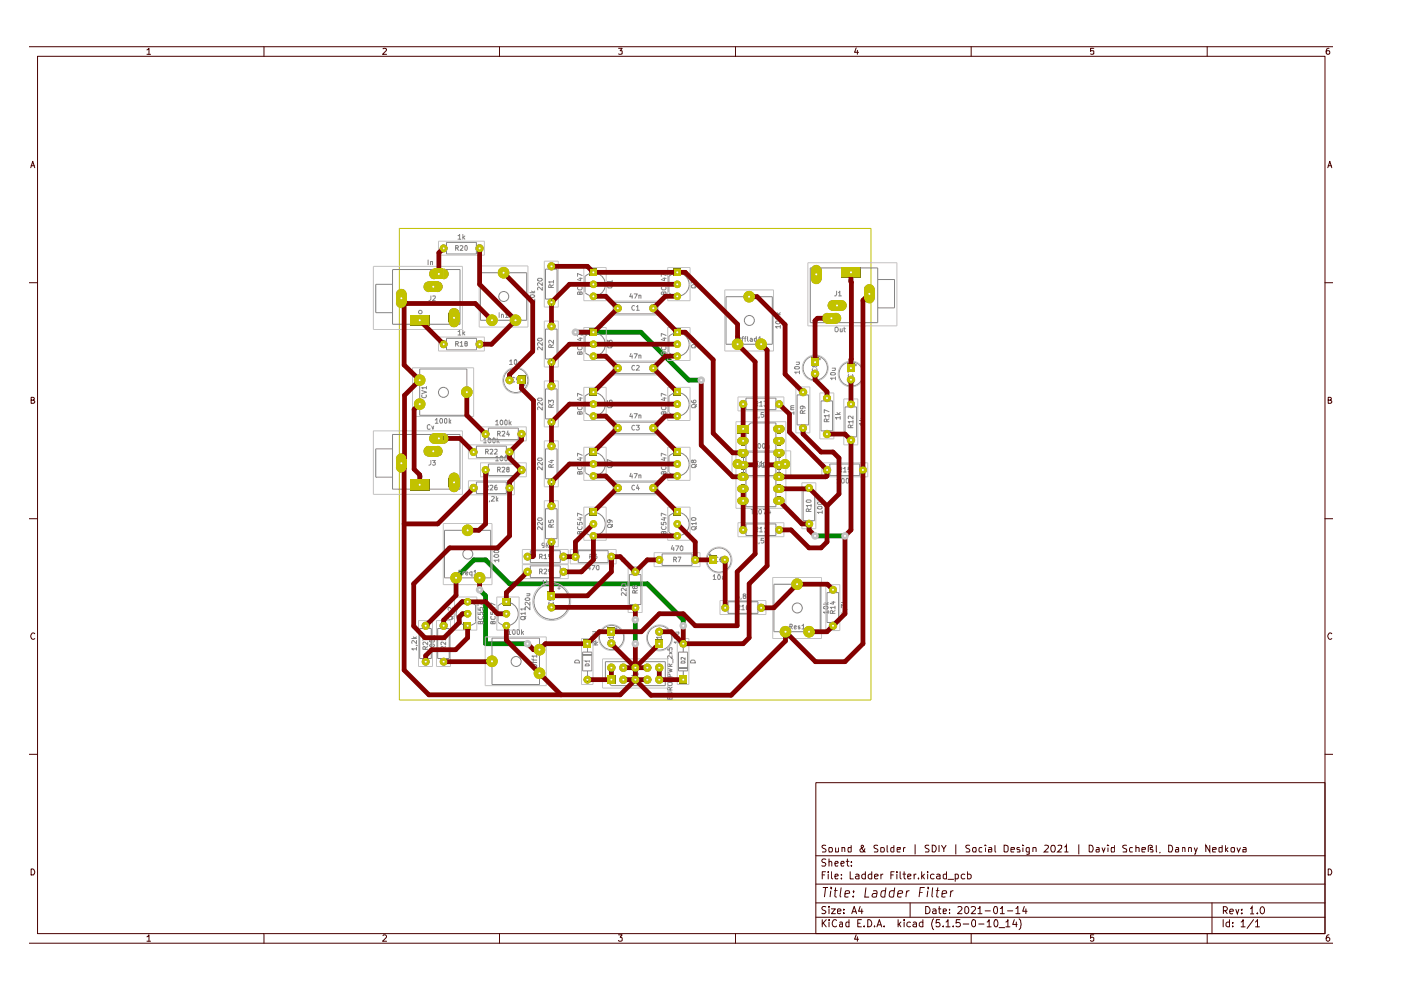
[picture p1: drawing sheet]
<svg xmlns="http://www.w3.org/2000/svg" width="297mm" height="210mm" viewBox="0 0 297 210" stroke-linecap="round" stroke-linejoin="round" font-family="sans-serif">
<g fill="none" stroke="#480000" stroke-width=".21">
<path d="M6.3 9.9h276.3M8 11.9h272.9v186.1h-272.9zM31.2 10.6l.4-.4v1.3M31.2 11.5h.7M56 9.9v2M81.2 10.3l.5-.1 .3 .4-.9 .9h.9M105.9 9.9v2M131.1 10.2h.8l-.4 .6h.4v.6h-.8M156 9.9v2M181.5 10.2l-.3 .9h.8M181.8 10.7v.8M205.9 9.9v2"/>
<path d="M231.9 10.2h-.7v.6h.7v.6h-.7M255.9 9.9v2M281.8 10.2l-.5 .1v.2v.9a.42 .42 0 0 0 .6-.1 .42 .42 0 0 0-.1-.5h-.5l-.1 .2M6.5 35.6l.4-1.4 .5 1.4M6.6 35.1h.7M281.5 35.6l.4-1.4 .5 1.4M281.6 35.1h.7M6.3 59.9h1.7M280.9 59.9h1.7M6.6 84.8h.6v-.5l-.6-.1v1.3h.5l.3-.4-.4-.3M281.6 84.8h.6v-.5l-.6-.1v1.3h.5l.3-.4-.4-.3M6.3 110h1.7"/>
<path d="M280.9 110h1.7M7.4 134.4a.57 .57 0 0 0-.8 0 .57 .57 0 0 0 0 .8l.3 .4 .5-.2M282.4 134.4a.57 .57 0 0 0-.8 0 .57 .57 0 0 0 0 .8l.3 .4 .5-.2M6.3 159.9h1.7M280.9 159.9h1.7M173 165.9h107.9v32.1h-107.9zM175.1 179.3h-.7l-.1 .3 .6 .4 .2 .4-.1 .2h-.7M175.8 179.7l.6 .1 .1 .6-.2 .2h-.5zM177.2 179.7v.9h.6M177.8 179.7v.9M178.5 179.8l.5-.1 .1 .9M178.5 179.7v.9"/>
<path d="M180.5 179.2v1.4h-.6v-.9h.6M183.3 179.9l-.3 .7h-.6l-.1-.5 .8-.6-.3-.3a.51 .51 0 0 0 0 .8l.5 .6h.2M186.1 179.3h-.7v.5l.6 .2 .1 .4-.1 .2h-.7M186.7 179.8h.7l.1 .6-.2 .2h-.6zM188.1 179.2v1.3l.2 .1M189.5 179.2v1.4h-.5l-.2-.2 .1-.6 .6-.1M191.6 179.7v.9M192 179.7h-.3l-.1 .3M194 179v2.1M197 179.3h-.8l-.1 .3 .6 .4 .3 .4-.2 .2h-.7M197.7 179.2a.78 .78 0 0 1 .8 .5 .78 .78 0 0 1-.3 .9h-.5zM199.1 179.2v1.4"/>
<path d="M199.6 179.2l.5 .8 .5-.8M200.1 180v.6M202.6 179v2.1M205.6 179.3h-.7l-.1 .3 .6 .4 .2 .4-.2 .2h-.6M206.3 179.8l.6-.1v.9h-.6zM208.2 179.7h-.5l-.1 .3 .1 .6h.5M208.9 179.2v.1M208.9 179.7v.9M209.6 179.7h.6l.1 .2v.7h-.7v-.5l.7-.1M210.9 179.2v1.3l.3 .1M212.9 179.2l.6 .1 .2 .2v.8l-.2 .3h-.6zM216.2 179.7h-.5l-.1 .2 .1 .2 .5 .1v.4h-.6"/>
<path d="M216.9 179.2v.1M216.9 179.7v.9M219 179.8l.6-.1 .1 .9M219 179.7v.9M221.4 179.3h.8l.1 .3-.9 1h.9M223 179.3l.3-.1a.88 .88 0 0 1 .2 1.4h-.4l-.2-.2-.1-.7zM224.2 179.3h.9v.5l-.9 .8h.9M225.7 179.6l.4-.4v1.4M228.7 179v2.1M230.9 179.2a.81 .81 0 0 1 .9 .5 .81 .81 0 0 1-.3 .9h-.6zM232.5 179.7h.5v.2v.7h-.5v-.5l.5-.1M233.6 179.7l.4 .9 .3-.9"/>
<path d="M234.9 179.2v.1M234.9 179.7v.9M236.3 179.2v1.4h-.6v-.9h.6M238.9 179.3h-.8l-.1 .3 .2 .2a.6 .6 0 0 1 .6 .8h-.8M240.2 179.7h-.6l-.1 .3 .1 .6h.6M240.8 179.8l.6-.1 .1 .9M240.8 179.2v1.4M245.2 179.2v1.3l.1 .1M247.8 179.2a.81 .81 0 0 1 .8 .5 .81 .81 0 0 1-.2 .9h-.6zM249.3 179.7h.5l.1 .2v.7h-.6v-.5l.6-.1M250.7 179.8l.5-.1v.9M250.7 179.7v.9"/>
<path d="M252 179.8l.5-.1 .1 .9M252 179.7v.9M253.2 179.7l.3 .9M253.9 179.7l-.5 1.4h-.2M256.5 179.2v1.4l-.8-1.4v1.4M259.1 179.2v1.4h-.6l-.1-.8 .7-.1M259.8 179.2v1.4M260.4 179.7l-.6 .5M261.1 179.8l.6-.1v.9h-.6zM262.3 179.7l.3 .9 .4-.9M263.5 179.7h.6l.1 .2v.7h-.7v-.5l.7-.1M6.3 200h276.3"/>
<path d="M6.6 184.2a.71 .71 0 0 1 .7 .5 .71 .71 0 0 1-.2 .8h-.5zM31.2 198.6l.4-.4v1.4M31.2 199.6h.7M56 198v2M81.2 198.4l.2-.2h.3l.3 .4-.9 1h.9M105.9 198v2M131.1 198.2h.8l-.4 .5 .4 .2v.5l-.2 .2h-.4l-.2-.2M156 198v2M173 194.5h107.9M173 191.4h107.9M173 187.5h107.9M173 181.4h107.9"/>
<path d="M174.3 195v1.5M174.3 185.5h.5M174.5 188.2h1.1M174.5 195.7l.7 .8M175 184.8h-.7v1.6M175 188.2l-.2 2M175.1 192.3l-.6-.1-.3 .3 .3 .5 .5 .1 .1 .4-.3 .2-.6-.1M175.1 182.2l-.6-.1-.3 .3 .3 .5h.3l.3 .3-.3 .4h-.6M175.2 195l-.9 .9M175.6 184.8v.2M175.6 185.3v1.1M175.8 195v.2"/>
<path d="M175.8 192.2v.2M175.8 182.8l.1-.2 .4 .1 .1 .9M175.8 182.1v1.5M175.8 192.7v1M175.8 195.5v1M176.1 188.8l-.1 1.4M176.2 188.2v.2M176.3 192.7h.8l-.8 1h.8M176.3 184.8v1.3l.2 .3M176.8 188.8h.8M177 185.8l.7-.1-.2-.4h-.3l-.2 .2v.6l.2 .3 .4-.1M177 183.1l.7-.1-.2-.4-.4 .1-.1 .7 .2 .2h.4"/>
<path d="M177.2 188.2l-.2 1.7 .4 .3M177.4 195.2l-.3-.2a.77 .77 0 0 0-.7 .7 .77 .77 0 0 0 .7 .8l.3-.2M177.5 193.2l.8-.1-.1-.3-.4-.1-.3 .3v.5l.3 .2 .4-.1M178.1 195.6h.5v.9M178.3 183.1l.7-.1-.2-.4-.4 .1-.1 .7 .2 .2h.4M178.4 188.2l-.3 1.7 .3 .3M178.4 186.2v.2M178.4 185.4v.1M178.6 195.9h-.5l-.1 .3 .1 .3 .5-.1M178.9 193.5v.2M178.9 192.8v.2M179.1 189.5l1-.1-.1-.5-.5-.1-.2 .1-.1 .3-.1 .9h.8"/>
<path d="M179.4 182.6h.6M179.7 182.1v1.3l.3 .2M180 195.6l-.4-.1-.3 .3 .1 .6h.6M180 195v1.5M180.3 184.8v1.6h.6M180.5 183.5v.1M180.5 182.7v.2M180.6 193.7l.5-1.5 .5 1.5M180.8 193.3h.6M180.9 190v.2M181 188.9v.3M181.4 185.4l.5-.1 .2 .2v.9"/>
<path d="M181.5 198.2l-.3 .9h.8M181.8 198.6v1M181.9 195.7h.5M182.1 185.7l-.7 .2 .2 .5 .5-.1M182.4 192.2l-.4 1h1M182.6 195h-.7v1.5h.7M182.7 192.7v1M183.2 196.3v.2M183.5 185.4a.52 .52 0 0 0-.8 .2l.2 .7h.6M183.5 184.8v1.6M183.6 188.2l-.3 2h1M184 195a.77 .77 0 0 1 .8 .7 .77 .77 0 0 1-.8 .8z"/>
<path d="M184.8 185.4a.52 .52 0 0 0-.7 .2l.1 .7h.6M184.8 184.8v1.6M185.1 188.9h.8l-.1 1.3M185.4 196.3v.2M185.4 185.8l.8-.1-.1-.3-.4-.1-.3 .2 .1 .8h.6M185.9 189.4l-.9 .1-.1 .4 .2 .3 .7-.1M185.9 196.5l.5-1.5 .5 1.5M186.1 196.1h.7M186.8 185.3v1.1M187.2 185.3l-.4 .3M187.5 196.3v.2M187.7 188.9l-.5-.1-.3 .2-.1 1a.64 .64 0 0 0 .9 .1"/>
<path d="M187.8 188.2l-.2 2M188.9 185.5h.5M189.6 184.8h-.7v1.6M189.6 188.9l-.6-.1a.89 .89 0 0 0-.4 1.2l.2 .2 .6-.1M189.7 188.2l-.3 2M190.2 184.8v.2M190.2 185.3v1.1M190.2 180.1l.7-.1v-.3h-.6l-.1 .2 .1 .7h.6M190.4 189.5l.9-.1v-.5l-.6-.1-.3 .4v.9h.7M190.4 195v1.5M190.6 195.9l.4 .6M190.8 184.8v1.3l.3 .3"/>
<path d="M191 195.5l-.6 .6M191.4 185.3h.6M191.7 195v.2M191.7 184.8v1.3l.3 .3M191.7 195.5v1M192.2 188.8l-.1 1.4M192.4 185.8l.7-.1v-.3l-.5-.1-.2 .2 .1 .8h.6M192.8 188.8a.46 .46 0 0 0-.6 .5M193 191.4v3.1M193 195.6h-.6l-.1 .7a.52 .52 0 0 0 .7 .1M193.6 195.6h.6l.1 .9M193.8 185.3v1.1"/>
<path d="M194.2 185.3l-.4 .3M194.3 195.9h-.5l-.3 .3 .3 .3 .5-.1M194.7 186.2v.2M194.9 189.2h.7M195.4 184.8v1.6M195.6 185.8l.4 .6M195.7 195.6h-.6l-.2 .7a.52 .52 0 0 0 .8 .1M195.7 195v1.5M196 185.3l-.6 .6M196 188.2h-.9l-.2 2M196.3 192.2a.78 .78 0 0 1 .9 .8 .78 .78 0 0 1-.9 .7zM196.7 184.8v.2"/>
<path d="M196.7 185.3v1.1M196.7 188.8l-.1 1.4M196.8 188.2v.2M197.7 188.2l-.1 1.7 .2 .3M197.8 192.8h.6l.1 .9M198 194.8a1.74 1.74 0 0 0 0 2.3M198 185.4a.52 .52 0 0 0-.7 .2l.1 .7h.6M198.4 188.8h.8M198.5 193.1h-.5l-.3 .3 .3 .3 .5-.1M198.6 185.4l.5-.1 .2 .2v.9M198.8 188.2l-.2 1.7 .4 .3M199 192.7h.5"/>
<path d="M199.1 192.2v1.3l.4 .2M199.2 195h-.7v.7l.1-.1h.5l.2 .3v.4l-.2 .2h-.5l-.1-.2M199.3 185.7l-.8 .2 .3 .5 .5-.1M199.7 189.5l1-.1-.1-.5-.5-.1-.2 .1-.1 .3-.1 .9h.7M200 193.2l.7-.1-.1-.3h-.6v.8h.6M200 196.3v.2M200.6 195.5l.4-.5v1.5M200.6 196.5h.8M200.7 185.4l-.5-.1-.2 .2v.7l.2 .2 .5-.1M200.7 184.8v1.6M201 186.4h1.2M201.3 193.5v.2"/>
<path d="M201.3 192.8v.2M201.6 188.8l-.1 1.4M202.1 196.3v.2M202.1 188.8l-.5 .2-.1 .3M202.5 185.4l.4-.1 .3 .3-.1 .7h-.6M202.5 185.3v1.6M203.1 192.4l.2-.2h.3l.4 .4-1 1.1h1M203.5 195h-.7l-.1 .7 .2-.1 .6 .1 .1 .6a.59 .59 0 0 1-.9 0M204.2 195.9h1.2M204.6 185.4l-.6-.1-.2 .3v.4l.2 .4 .6-.1M204.6 192.4l.3-.2a.82 .82 0 0 1 .5 .8 .82 .82 0 0 1-.5 .7l-.3-.2zM205.1 185.4a.52 .52 0 0 1 .8 .2l-.2 .7h-.6"/>
<path d="M205.1 184.8v1.6M205.9 192.4l.6-.2 .3 .3v.4l-.9 .8h.9M205.9 198v2M206.3 195l.4 .1 .1 .2v1l-.3 .2a.88 .88 0 0 1-.2-1.5zM207.3 192.6l.4-.2 .1-.2v1.5M207.3 193.7h.9M207.5 195.9h1.1M208.9 193.1h1.1M209.3 195.5l.4-.5v1.5M209.3 196.5h.8M210.9 195.1l.2-.1a.89 .89 0 0 1 .3 1.4l-.2 .1a.78 .78 0 0 1-.5-.6 .78 .78 0 0 1 .2-.7zM211 192.2a.89 .89 0 0 1 .3 1.4l-.1 .1a.88 .88 0 0 1-.2-1.5z"/>
<path d="M211.8 196.7h1.2M212.1 192.6h.2l.2-.4v1.5M212.1 193.7h.8M213.3 195.5l.4-.5v1.5M213.3 196.5h.8M213.6 193.1h1.1M214.3 180.1l.8-.1-.1-.3h-.6l-.1 .2 .1 .7h.6M215.1 195l-.4 1h.9M215.4 192.6l.4-.4v1.5M215.4 193.7h.8M215.5 195.5v1M216.1 194.8a1.74 1.74 0 0 1 0 2.3"/>
<path d="M217.2 192.2l-.4 1h1M217.5 192.7v1M218.2 180.6h-.6v-.6l.1-.3h.5v1.4h-.6M225.7 180.6h.8M231.9 198.2h-.7v.7l.2-.2 .5 .2-.1 .6-.4 .1-.2-.2M242.1 180.1l.8-.1-.1-.3h-.6l-.1 .2 .1 .7h.6M243.5 180.6v-1.1a.45 .45 0 0 1 .5-.3 .45 .45 0 0 1 .3 .5h-.4v.4h.4l.2 .4-.1 .1h-.5M246 180.6l-.2 .3M255.9 198v2M257 191.4v6.6M257.1 180.1l.8-.1-.1-.3h-.6l-.1 .2 .1 .7h.6M259.3 195v1.5"/>
<path d="M259.4 193.1h.5l.2-.2 .1-.3-.1-.3-.7-.1v1.6M259.7 193.1l.5 .7M260 180.1l.4 .5M260.7 195.6h-.6l-.2 .7a.52 .52 0 0 0 .8 .1M260.7 195v1.5M260.7 193.3l.8-.1-.1-.4-.4-.1-.3 .3 .1 .7h.6M261.4 196.3v.2M261.4 195.6v.1M262 192.7l.3 1.1 .4-1.1M263.1 195.5l.5-.5v1.5M263.1 196.5h.9M263.3 193.6v.2"/>
<path d="M263.3 192.8v.2M265 192.7h.2l.3-.5v1.6M265 193.8h.9M265.8 195l-1.4 1.8M266.2 195.5l.4-.5v1.5M266.2 196.5h.8M266.6 193.6v.2M267.3 192.4l.3-.2a.82 .82 0 0 1 .5 .8 .82 .82 0 0 1-.5 .8 .93 .93 0 0 1-.3-1.4zM281.6 184.2a.71 .71 0 0 1 .7 .5 .71 .71 0 0 1-.2 .8h-.5zM281.8 198.2l-.5 .2a.92 .92 0 0 0 .1 1.2h.3l.2-.3v-.3l-.2-.3h-.3l-.2 .3"/>
</g>
<g fill="#848400">
<path d="M116.9 63.2a.85 .85 0 0 1 .9 .9 .85 .85 0 0 1-.9 .8z"/>
<path d="M116.3 63.5l.6-.3v1.7a.85 .85 0 0 1-.8-.5 .85 .85 0 0 1 .2-.9z"/>
<path d="M102.1 92h1.7a.85 .85 0 0 1-.8 .9 .85 .85 0 0 1-.9-.9z"/>
<path d="M102.4 91.4a.85 .85 0 0 1 .9-.2 .85 .85 0 0 1 .5 .8h-1.7z"/>
<path d="M95.1 103.2h2.3a1.15 1.15 0 0 1-1.1 1.2 1.15 1.15 0 0 1-1.2-1.2z"/>
<path d="M95.3 100.7a1.15 1.15 0 0 1 1.3-.4 1.15 1.15 0 0 1 .8 1h-2.3z"/>
<path d="M95.1 101.3h2.3v1.9h-2.3z"/>
<path d="M102.1 99.7h1.7a.85 .85 0 0 1-.8 .8 .85 .85 0 0 1-.9-.8z"/>
<path d="M102.4 99.1a.85 .85 0 0 1 .9-.2 .85 .85 0 0 1 .5 .8h-1.7z"/>
<path d="M99.6 95.8h1.7a.85 .85 0 0 1-.9 .9 .85 .85 0 0 1-.8-.9z"/>
<path d="M99.8 95.2a.85 .85 0 0 1 .9-.1 .85 .85 0 0 1 .6 .7h-1.7z"/>
<path d="M116.9 101.3a.85 .85 0 0 1 .9 .9 .85 .85 0 0 1-.9 .8z"/>
<path d="M116.3 101.6l.6-.3v1.7a.85 .85 0 0 1-.8-.5 .85 .85 0 0 1 .2-.9z"/>
<path d="M107.4 102.9a.85 .85 0 0 1 1-.2 .85 .85 0 0 1 .5 .8h-1.7z"/>
<path d="M107.2 103.5h1.7a.85 .85 0 0 1-.9 .8 .85 .85 0 0 1-.8-.8z"/>
<path d="M116.9 88.6a.85 .85 0 0 1 .9 .9 .85 .85 0 0 1-.9 .8z"/>
<path d="M116.3 88.9l.6-.3v1.7a.85 .85 0 0 1-.8-.5 .85 .85 0 0 1 .2-.9z"/>
<path d="M84.4 96.4a1.15 1.15 0 0 1 1.2-.1 1.15 1.15 0 0 1 .6 1h-2.3l.1-.4z"/>
<path d="M83.9 99.1h2.3a1.15 1.15 0 0 1-1.1 1.1 1.15 1.15 0 0 1-1.2-1.1z"/>
<path d="M83.9 97.3h2.3v1.8h-2.3z"/>
<path d="M90 95l.6-.4 .3-.1v2.3a1.15 1.15 0 0 1-1-.6 1.15 1.15 0 0 1 .1-1.2z"/>
<path d="M92.7 94.5a1.15 1.15 0 0 1 1.2 1.2 1.15 1.15 0 0 1-1.2 1.1z"/>
<path d="M90.9 94.6h1.8v2.3h-1.8z"/>
<path d="M86.9 101.6h4.1v2.4h-4.1z"/>
<path d="M91.2 92.3l.6-.4 .3-.1v2.3a1.15 1.15 0 0 1-1-.6 1.15 1.15 0 0 1 .1-1.2z"/>
<path d="M94 91.8a1.15 1.15 0 0 1 1.1 1.2 1.15 1.15 0 0 1-1.1 1.1z"/>
<path d="M92.1 91.9h1.9v2.2h-1.9z"/>
<path d="M91.4 57.2l.7-.3v2.3a1.15 1.15 0 0 1-1.1-.8 1.15 1.15 0 0 1 .4-1.2z"/>
<path d="M94 56.9a1.15 1.15 0 0 1 1.1 1.2 1.15 1.15 0 0 1-1.1 1.1z"/>
<path d="M92.1 56.9h1.9v2.3h-1.9z"/>
<path d="M90 60.1l.6-.4 .3-.1v2.3a1.15 1.15 0 0 1-1-.6 1.15 1.15 0 0 1 .1-1.2z"/>
<path d="M92.7 59.6a1.15 1.15 0 0 1 1.2 1.2 1.15 1.15 0 0 1-1.2 1.1z"/>
<path d="M90.9 59.6h1.8v2.3h-1.8z"/>
<path d="M84.4 61.5a1.15 1.15 0 0 1 1.2-.1 1.15 1.15 0 0 1 .6 1h-2.3l.1-.4z"/>
<path d="M83.9 64.2h2.3a1.15 1.15 0 0 1-1.1 1.1 1.15 1.15 0 0 1-1.2-1.1z"/>
<path d="M83.9 62.4h2.3v1.8h-2.3z"/>
<path d="M86.9 66.7h4.1v2.3h-4.1z"/>
<path d="M93.2 52.7h1.7a.85 .85 0 0 1-.8 .8 .85 .85 0 0 1-.9-.8z"/>
<path d="M93.5 52.1a.85 .85 0 0 1 .9-.2 .85 .85 0 0 1 .5 .8h-1.7z"/>
<path d="M95.1 68.2h2.3a1.15 1.15 0 0 1-1.1 1.2 1.15 1.15 0 0 1-1.2-1.2z"/>
<path d="M95.3 65.8a1.15 1.15 0 0 1 1.3-.4 1.15 1.15 0 0 1 .8 1.1h-2.3z"/>
<path d="M95.1 66.5h2.3v1.7h-2.3z"/>
<path d="M93.2 73h1.7a.85 .85 0 0 1-.8 .8 .85 .85 0 0 1-.9-.8z"/>
<path d="M93.5 72.4a.85 .85 0 0 1 .9-.2 .85 .85 0 0 1 .5 .8h-1.7z"/>
<path d="M109.7 79.7h1.7v1.7h-1.7z"/>
<path d="M116.9 75.9a.85 .85 0 0 1 .9 .9 .85 .85 0 0 1-.9 .8z"/>
<path d="M116.3 76.2l.6-.3v1.7a.85 .85 0 0 1-.8-.5 .85 .85 0 0 1 .2-.9z"/>
<path d="M125 95h1.6v1.6h-1.6z"/>
<path d="M183.2 63.2h2.3a1.15 1.15 0 0 1-1.2 1.1 1.15 1.15 0 0 1-1.1-1.1z"/>
<path d="M183.6 60.5a1.15 1.15 0 0 1 1.2-.1 1.15 1.15 0 0 1 .7 1h-2.3v-.4z"/>
<path d="M183.1 61.4h2.3v1.8h-2.3z"/>
<path d="M176.3 66.8l.5-.4 .4-.1v1.2v-1.2a1.15 1.15 0 0 1 1.1 1.4 1.15 1.15 0 0 1-1.6 .8 1.15 1.15 0 0 1-.4-1.7z"/>
<path d="M174.5 66.8l.6-.4 .3-.1v2.3a1.15 1.15 0 0 1-1-.6 1.15 1.15 0 0 1 .1-1.2z"/>
<path d="M175.4 66.4h1.8v2.3h-1.8z"/>
<path d="M172.1 56.6a1.15 1.15 0 0 1 1.3-.4 1.15 1.15 0 0 1 .8 1.1h-2.3z"/>
<path d="M171.9 59.1h2.3a1.15 1.15 0 0 1-1.1 1.1 1.15 1.15 0 0 1-1.2-1.1z"/>
<path d="M172 57.3h2.2v1.8h-2.2z"/>
<path d="M177.7 63.8l.7-.2v1.2v-1.2a1.15 1.15 0 0 1 1.1 1.5 1.15 1.15 0 0 1-1.8 .6 1.15 1.15 0 0 1 0-1.9z"/>
<path d="M175.7 64.1l.6-.4 .3-.1v2.3a1.15 1.15 0 0 1-1-.6 1.15 1.15 0 0 1 .1-1.2z"/>
<path d="M176.6 63.7h1.8v2.3h-1.8z"/>
<path d="M178.3 56.6h4.2v2.2h-4.2z"/>
<path d="M172 75.9h1.7v1.7h-1.7z"/>
<path d="M179.6 77.1h1.7v1.8h-1.7z"/>
<path d="M182.4 99.1a.85 .85 0 0 1 .9-.2 .85 .85 0 0 1 .5 .8h-1.7z"/>
<path d="M182.1 99.7h1.7a.85 .85 0 0 1-.8 .8 .85 .85 0 0 1-.9-.8z"/>
<path d="M142.7 82.3h1.7v1.6h-1.7z"/>
<path d="M142.7 95h1.7v1.6h-1.7z"/>
<path d="M142.7 69.6h1.7v1.6h-1.7z"/>
<path d="M125 69.6h1.6v1.6h-1.6z"/>
<path d="M125 82.3h1.6v1.6h-1.6z"/>
<path d="M142.7 56.9h1.7v1.6h-1.7z"/>
<path d="M125 56.9h1.6v1.6h-1.6z"/>
<path d="M164.2 98l.6-.3v1.7a.85 .85 0 0 1-.8-.5 .85 .85 0 0 1 .2-.9z"/>
<path d="M165.5 97.7a.85 .85 0 0 1 .9 .9 .85 .85 0 0 1-.9 .8z"/>
<path d="M164.8 97.7h.7v1.8h-.7z"/>
<path d="M164.2 95.4l.6-.2v1.7a.85 .85 0 0 1-.8-.6 .85 .85 0 0 1 .2-.9z"/>
<path d="M165.5 95.2a.85 .85 0 0 1 .9 .8 .85 .85 0 0 1-.9 .9z"/>
<path d="M164.8 95.2h.7v1.7h-.7z"/>
<path d="M164.2 92.9l.6-.3v1.7a.85 .85 0 0 1-.8-.5 .85 .85 0 0 1 .2-.9z"/>
<path d="M165.5 92.6a.85 .85 0 0 1 .9 .9 .85 .85 0 0 1-.9 .8z"/>
<path d="M164.8 92.6h.7v1.8h-.7z"/>
<path d="M164.2 90.3l.6-.2v1.7a.85 .85 0 0 1-.8-.5 .85 .85 0 0 1 .2-1z"/>
<path d="M165.5 90.1a.85 .85 0 0 1 .9 .8 .85 .85 0 0 1-.9 .9z"/>
<path d="M164.8 90.1h.7v1.8h-.7z"/>
<path d="M170.3 89.9a.85 .85 0 0 1 .8 .9 .85 .85 0 0 1-.8 .8z"/>
<path d="M169.7 90.2l.6-.3v1.7a.85 .85 0 0 1-.8-.5 .85 .85 0 0 1 .2-.9z"/>
<path d="M174.7 83.8l.6-.2v1.7a.85 .85 0 0 1-.7-.6 .85 .85 0 0 1 .1-.9z"/>
<path d="M175.3 83.6a.85 .85 0 0 1 .9 .8 .85 .85 0 0 1-.9 .9z"/>
<path d="M179.8 85.1l.6-.3v1.7a.85 .85 0 0 1-.8-.5 .85 .85 0 0 1 .2-.9z"/>
<path d="M180.4 84.8a.85 .85 0 0 1 .9 .9 .85 .85 0 0 1-.9 .8z"/>
<path d="M164.2 105.6l.6-.3v1.7a.85 .85 0 0 1-.8-.5 .85 .85 0 0 1 .2-.9z"/>
<path d="M165.5 105.3a.85 .85 0 0 1 .9 .9 .85 .85 0 0 1-.9 .8z"/>
<path d="M164.8 105.3h.7v1.8h-.7z"/>
<path d="M170.9 102.9l.6-.3v1.7a.85 .85 0 0 1-.8-.5 .85 .85 0 0 1 .2-.9z"/>
<path d="M171.5 102.6a.85 .85 0 0 1 .9 .9 .85 .85 0 0 1-.9 .8z"/>
<path d="M164.2 100.5l.6-.3v1.7a.85 .85 0 0 1-.8-.5 .85 .85 0 0 1 .2-.9z"/>
<path d="M165.5 100.2a.85 .85 0 0 1 .9 .9 .85 .85 0 0 1-.9 .8z"/>
<path d="M164.8 100.2h.7v1.8h-.7z"/>
<path d="M164.2 103l.6-.2v1.7a.85 .85 0 0 1-.8-.5 .85 .85 0 0 1 .2-1z"/>
<path d="M165.5 102.8a.85 .85 0 0 1 .9 .8 .85 .85 0 0 1-.9 .9z"/>
<path d="M164.8 102.8h.7v1.8h-.7z"/>
<path d="M164.6 111.8a.85 .85 0 0 1 .9-.2 .85 .85 0 0 1 .5 .8h-1.7z"/>
<path d="M164.3 112.4h1.7a.85 .85 0 0 1-.8 .8 .85 .85 0 0 1-.9-.8z"/>
<path d="M156.5 95.4l.6-.2v1.7a.85 .85 0 0 1-.7-.6 .85 .85 0 0 1 .1-.9z"/>
<path d="M157.9 95.2a.85 .85 0 0 1 .9 .8 .85 .85 0 0 1-.9 .9z"/>
<path d="M157.1 95.2h.8v1.7h-.8z"/>
<path d="M164.6 85.1a.85 .85 0 0 1 .9-.2 .85 .85 0 0 1 .5 .8h-1.7z"/>
<path d="M164.3 85.7h1.7a.85 .85 0 0 1-.8 .8 .85 .85 0 0 1-.9-.8z"/>
<path d="M156.5 92.9l.6-.3v1.7a.85 .85 0 0 1-.7-.5 .85 .85 0 0 1 .1-.9z"/>
<path d="M157.9 92.6a.85 .85 0 0 1 .9 .9 .85 .85 0 0 1-.9 .8z"/>
<path d="M157.1 92.6h.8v1.8h-.8z"/>
<path d="M156.5 98l.6-.3v1.7a.85 .85 0 0 1-.7-.5 .85 .85 0 0 1 .1-.9z"/>
<path d="M157.9 97.7a.85 .85 0 0 1 .9 .9 .85 .85 0 0 1-.9 .8z"/>
<path d="M157.1 97.7h.8v1.8h-.8z"/>
<path d="M156.3 90.1h2.4v1.8h-2.4z"/>
<path d="M176 124.5l.6-.3v1.7a.85 .85 0 0 1-.8-.5 .85 .85 0 0 1 .2-.9z"/>
<path d="M176.6 124.2a.85 .85 0 0 1 .9 .9 .85 .85 0 0 1-.9 .8z"/>
<path d="M152.9 128.9h1.7a.85 .85 0 0 1-.8 .8 .85 .85 0 0 1-.9-.8z"/>
<path d="M153.2 128.3a.85 .85 0 0 1 .9-.2 .85 .85 0 0 1 .5 .8h-1.7z"/>
<path d="M156.5 105.6l.6-.3v1.7a.85 .85 0 0 1-.7-.5 .85 .85 0 0 1 .1-.9z"/>
<path d="M157.9 105.3a.85 .85 0 0 1 .9 .9 .85 .85 0 0 1-.9 .8z"/>
<path d="M157.1 105.3h.8v1.8h-.8z"/>
<path d="M150.4 117.8h1.7v1.7h-1.7z"/>
<path d="M156.5 103l.6-.2v1.7a.85 .85 0 0 1-.7-.5 .85 .85 0 0 1 .1-1z"/>
<path d="M157.9 102.8a.85 .85 0 0 1 .9 .8 .85 .85 0 0 1-.9 .9z"/>
<path d="M157.1 102.8h.8v1.8h-.8z"/>
<path d="M156.5 100.5l.6-.3v1.7a.85 .85 0 0 1-.7-.5 .85 .85 0 0 1 .1-.9z"/>
<path d="M157.9 100.2a.85 .85 0 0 1 .9 .9 .85 .85 0 0 1-.9 .8z"/>
<path d="M157.1 100.2h.8v1.8h-.8z"/>
<path d="M131.5 140.9l.7-.2v1.8a.9 .9 0 0 1-.9-.6 .9 .9 0 0 1 .2-1z"/>
<path d="M132.2 140.7a.9 .9 0 0 1 .9 .9 .9 .9 0 0 1-.9 .9z"/>
<path d="M131.5 143.5l.7-.3v1.8a.9 .9 0 0 1-.9-.6 .9 .9 0 0 1 .2-.9z"/>
<path d="M132.2 143.2a.9 .9 0 0 1 .9 .9 .9 .9 0 0 1-.9 .9z"/>
<path d="M129 140.9l.6-.2v1.8a.9 .9 0 0 1-.8-.6 .9 .9 0 0 1 .2-1z"/>
<path d="M129.6 140.7a.9 .9 0 0 1 .9 .9 .9 .9 0 0 1-.9 .9z"/>
<path d="M128.7 143.2h1.8v1.7h-1.8z"/>
<path d="M124.5 143.3a.85 .85 0 0 1 .9 .8 .85 .85 0 0 1-.9 .9z"/>
<path d="M123.9 143.5l.6-.2v1.7a.85 .85 0 0 1-.7-.6 .85 .85 0 0 1 .1-.9z"/>
<path d="M136.6 140.9l.6-.2v1.8a.9 .9 0 0 1-.8-.6 .9 .9 0 0 1 .2-1z"/>
<path d="M137.2 140.7a.9 .9 0 0 1 .9 .9 .9 .9 0 0 1-.9 .9z"/>
<path d="M136.6 143.5l.6-.3v1.8a.9 .9 0 0 1-.8-.6 .9 .9 0 0 1 .2-.9z"/>
<path d="M137.2 143.2a.9 .9 0 0 1 .9 .9 .9 .9 0 0 1-.9 .9z"/>
<path d="M134.1 140.9l.6-.2v1.8a.9 .9 0 0 1-.8-.6 .9 .9 0 0 1 .2-1z"/>
<path d="M134.7 140.7a.9 .9 0 0 1 .9 .9 .9 .9 0 0 1-.9 .9z"/>
<path d="M139.1 143.5l.7-.3v1.8a.9 .9 0 0 1-.8-.6 .9 .9 0 0 1 .1-.9z"/>
<path d="M139.8 143.2a.9 .9 0 0 1 .9 .9 .9 .9 0 0 1-.9 .9z"/>
<path d="M134.1 143.5l.6-.3v1.8a.9 .9 0 0 1-.8-.6 .9 .9 0 0 1 .2-.9z"/>
<path d="M134.7 143.2a.9 .9 0 0 1 .9 .9 .9 .9 0 0 1-.9 .9z"/>
<path d="M142.7 107.7h1.7v1.6h-1.7z"/>
<path d="M138.9 118.7h1.7a.85 .85 0 0 1-.8 .9 .85 .85 0 0 1-.9-.9z"/>
<path d="M139.2 118.1a.85 .85 0 0 1 .9-.2 .85 .85 0 0 1 .5 .8h-1.7z"/>
<path d="M139.1 140.9l.7-.2v1.8a.9 .9 0 0 1-.8-.6 .9 .9 0 0 1 .1-1z"/>
<path d="M139.8 140.7a.9 .9 0 0 1 .9 .9 .9 .9 0 0 1-.9 .9z"/>
<path d="M144.3 135.9l.6-.3v1.7a.85 .85 0 0 1-.8-.5 .85 .85 0 0 1 .2-.9z"/>
<path d="M144.9 135.6a.85 .85 0 0 1 .8 .9 .85 .85 0 0 1-.8 .8z"/>
<path d="M138.9 135.6h1.7v1.7h-1.7z"/>
<path d="M144 143.2h1.7v1.7h-1.7z"/>
<path d="M125 107.7h1.6v1.6h-1.6z"/>
<path d="M129 117.4a.85 .85 0 0 1 1-.2 .85 .85 0 0 1 .5 .8h-1.7z"/>
<path d="M128.8 118h1.7a.85 .85 0 0 1-.9 .9 .85 .85 0 0 1-.8-.9z"/>
<path d="M123.7 135.6h1.7v1.7h-1.7z"/>
<path d="M128.8 133h1.7v1.8h-1.7z"/>
<path d="M134.7 128a.85 .85 0 0 1 .9 .9 .85 .85 0 0 1-.9 .8z"/>
<path d="M134.1 128.3l.6-.3v1.7a.85 .85 0 0 1-.8-.5 .85 .85 0 0 1 .2-.9z"/>
<path d="M98.3 131.8h1.6v1.6h-1.6z"/>
<path d="M94.1 139.4a.85 .85 0 0 1 .8 .9 .85 .85 0 0 1-.8 .8z"/>
<path d="M93.5 139.7l.6-.3v1.7a.85 .85 0 0 1-.8-.5 .85 .85 0 0 1 .2-.9z"/>
<path d="M90.3 139.4a.85 .85 0 0 1 .8 .9 .85 .85 0 0 1-.8 .8z"/>
<path d="M89.7 139.7l.6-.3v1.7a.85 .85 0 0 1-.8-.5 .85 .85 0 0 1 .2-.9z"/>
<path d="M106.6 126.7h1.6v1.7h-1.6z"/>
<path d="M111 118h1.7a.85 .85 0 0 1-.9 .9 .85 .85 0 0 1-.8-.9z"/>
<path d="M111.2 117.4a.85 .85 0 0 1 1-.2 .85 .85 0 0 1 .5 .8h-1.7z"/>
<path d="M116.1 125.4h1.7v1.8h-1.7z"/>
<path d="M118.9 120.6a.85 .85 0 0 1 .9-.1 .85 .85 0 0 1 .5 .7h-1.7z"/>
<path d="M118.6 121.2h1.7a.85 .85 0 0 1-.8 .9 .85 .85 0 0 1-.9-.9z"/>
<path d="M116.9 114a.85 .85 0 0 1 .9 .9 .85 .85 0 0 1-.9 .8z"/>
<path d="M116.3 114.3l.6-.3v1.7a.85 .85 0 0 1-.8-.5 .85 .85 0 0 1 .2-.9z"/>
<circle cx="106.8" cy="57.8" r="1.23"/>
<circle cx="104.3" cy="67.9" r="1.23"/>
<circle cx="116.9" cy="56.5" r=".89"/>
<circle cx="101.7" cy="52.7" r=".89"/>
<circle cx="100.4" cy="103.5" r=".89"/>
<circle cx="116.9" cy="94.6" r=".89"/>
<circle cx="110.6" cy="99.7" r=".89"/>
<circle cx="110.6" cy="92" r=".89"/>
<circle cx="108" cy="95.8" r=".89"/>
<circle cx="89" cy="80.6" r="1.23"/>
<circle cx="99" cy="83.1" r="1.23"/>
<circle cx="89" cy="85.7" r="1.23"/>
<circle cx="101.7" cy="73" r=".89"/>
<circle cx="109.3" cy="67.9" r="1.23"/>
<circle cx="116.9" cy="69.2" r=".89"/>
<circle cx="108" cy="80.6" r=".89"/>
<circle cx="116.9" cy="81.9" r=".89"/>
<circle cx="138.5" cy="90.8" r=".89"/>
<circle cx="138.5" cy="103.5" r=".89"/>
<circle cx="125.8" cy="100.9" r=".8"/>
<circle cx="125.8" cy="98.4" r=".8"/>
<circle cx="125.8" cy="88.2" r=".8"/>
<circle cx="131" cy="90.8" r=".89"/>
<circle cx="131" cy="103.5" r=".89"/>
<circle cx="143.6" cy="85.7" r=".8"/>
<circle cx="143.6" cy="98.4" r=".8"/>
<circle cx="143.6" cy="100.9" r=".8"/>
<circle cx="143.6" cy="88.2" r=".8"/>
<circle cx="156.4" cy="73" r="1.23"/>
<circle cx="143.6" cy="75.5" r=".8"/>
<circle cx="158.8" cy="62.9" r="1.23"/>
<circle cx="161.4" cy="73" r="1.23"/>
<circle cx="143.6" cy="73" r=".8"/>
<circle cx="125.8" cy="85.7" r=".8"/>
<circle cx="125.8" cy="73" r=".8"/>
<circle cx="125.8" cy="75.5" r=".8"/>
<circle cx="131" cy="78.1" r=".89"/>
<circle cx="138.5" cy="78.1" r=".89"/>
<circle cx="125.8" cy="60.3" r=".8"/>
<circle cx="138.5" cy="65.4" r=".89"/>
<circle cx="125.8" cy="62.8" r=".8"/>
<circle cx="143.6" cy="62.8" r=".8"/>
<circle cx="143.6" cy="60.3" r=".8"/>
<circle cx="131" cy="65.4" r=".89"/>
<circle cx="166.5" cy="98.4" r="1.06"/>
<circle cx="180.4" cy="80.5" r=".89"/>
<circle cx="172.8" cy="79.2" r=".89"/>
<circle cx="180.4" cy="93.3" r=".89"/>
<circle cx="175.3" cy="92" r=".89"/>
<circle cx="170.3" cy="83.1" r=".89"/>
<circle cx="171.5" cy="111.1" r=".89"/>
<circle cx="175.3" cy="99.7" r=".89"/>
<circle cx="156.4" cy="98.4" r="1.06"/>
<circle cx="157.6" cy="85.7" r=".89"/>
<circle cx="161.4" cy="128.9" r=".89"/>
<circle cx="171.5" cy="133.9" r="1.23"/>
<circle cx="169" cy="123.9" r="1.23"/>
<circle cx="166.5" cy="133.9" r="1.23"/>
<circle cx="176.6" cy="132.7" r=".89"/>
<circle cx="153.7" cy="118.7" r=".89"/>
<circle cx="157.6" cy="112.4" r=".89"/>
<circle cx="147.4" cy="118.7" r=".89"/>
<circle cx="143.6" cy="111.1" r=".8"/>
<circle cx="143.6" cy="113.6" r=".8"/>
<circle cx="134.7" cy="121.2" r=".89"/>
<circle cx="139.8" cy="133.9" r=".89"/>
<circle cx="122" cy="118" r=".89"/>
<circle cx="125.8" cy="111.1" r=".8"/>
<circle cx="125.8" cy="113.6" r=".8"/>
<circle cx="129.6" cy="136.4" r=".89"/>
<circle cx="99.1" cy="130.1" r=".8"/>
<circle cx="90.3" cy="132.7" r=".89"/>
<circle cx="94.1" cy="132.7" r=".89"/>
<circle cx="104.3" cy="140.2" r="1.23"/>
<circle cx="107.4" cy="132.7" r=".8"/>
<circle cx="114.4" cy="137.8" r="1.23"/>
<circle cx="114.4" cy="142.7" r="1.23"/>
<circle cx="107.4" cy="130.1" r=".8"/>
<circle cx="116.9" cy="128.8" r=".89"/>
<circle cx="111.8" cy="121.2" r=".89"/>
<circle cx="119.5" cy="118" r=".89"/>
<circle cx="116.9" cy="107.3" r=".89"/>
<circle cx="96.7" cy="122.5" r="1.23"/>
<circle cx="99.1" cy="112.4" r="1.23"/>
<circle cx="101.7" cy="122.5" r="1.23"/>
<circle cx="99.1" cy="127.6" r=".8"/>
</g>
<path d="M122 70.4h13.9l10.1 10.2h2.7M172.8 113.6h6.4M96.7 122.5l3.8-3.8h2.5l5 5.1h29.2l7.7 7.6v1.3M101.7 125.1l1.3 1.2v10.2h8.8M134.7 131.4v5.1" fill="none" stroke="#008400" stroke-width="1"/>
<path d="M84.7 48.4h100v100h-100z" fill="none" stroke="#c2c200" stroke-width=".21"/>
<g fill="none" stroke="#848484" stroke-width=".21">
<path d="M83.2 57.1h14.3v11.6h-14.3zM90.8 55.1v1M91.3 55.5h.4v.6M91.3 55.5v.6M94.1 52.7h.6M94.7 51.4h6.3v2.4h-6.3zM96.6 52.6h.5l.1-.4-.2-.1h-.4v1M96.9 52.6l.3 .5M97.1 50l.4-.3v1M97.1 50.7h.6M97.5 52.2h.6v.3l-.6 .6h.6M98.1 49.7v1"/>
<path d="M98.2 50.3l.4 .4M98.6 52.2l.2-.1 .3 .1v.7l-.2 .2-.3-.2zM98.6 50l-.5 .4M101 52.7h.7M101.9 57.8h9.8v10.1h-9.8zM114 59.1l.8-.1 .2 .3a.55 .55 0 0 1-.5 .3 .55 .55 0 0 1-.5-.3zM115 59.9v.6l-.7-.6-.3 .2v.4M115.7 57.1h2.4v6.3h-2.4zM116.9 56.5v.6M117.3 59.8h-1l.3 .2M117.3 59.4v.6M122.4 59.9v.6h.5v-.6h.5v.6"/>
<path d="M122.8 59h.6M123.1 58.9v.6l-.7-.2M123.4 58.4l-1-.4v.6M124 58.5v3.5M124.1 58.6a2.48 2.48 0 0 1 3.5 0 2.48 2.48 0 0 1 0 3.5 2.48 2.48 0 0 1-3.5 0M129.8 59.7h-1l.3 .3M129.8 59.4v.6M140.2 59.9v.6h.5v-.6h.4v.6M140.5 59h.7M140.9 58.9v.6l-.7-.2M141.2 58.4l-1-.4v.6M141.8 58.5v3.5"/>
<path d="M141.9 58.6a2.48 2.48 0 0 1 3.5 0 2.48 2.48 0 0 1 0 3.5 2.48 2.48 0 0 1-3.5 0M147.6 59.4v.6l-.7-.6-.3 .2v.4M171.8 56.8h14.3v11.6h-14.3zM186.1 59.3h3.6v6h-3.6M83.2 60.3h-3.5v6h3.5M89 78.2h10v9.9h-10zM91.4 62.7v.7l-.5 .4M91.8 62.8l.4-.1 .1 .5-.6 .6h.6M94.1 73h.6M94.7 71.7h6.3v2.5h-6.3zM96.6 72.9h.5l.1-.3-.2-.2h-.4v1M96.9 72.9l.3 .5"/>
<path d="M97.1 70.3l.4-.3v1M97.1 71h.6M97.5 72.6l.4-.2v1M97.5 73.4h.6M98.1 70v1M98.2 70.6l.4 .4M98.6 70.4l-.5 .3M98.7 72.8l-.1-.1v-.2h.5l-.1 .3-.4 .1v.4l.1 .1 .4-.1v-.4l-.2-.1M101 73h.7M105.8 66.3v1M106.3 66.7l.3-.1 .2 .2v.5M106.3 66.6v.7"/>
<path d="M107.2 66.6l.2-.3v1M107.2 67.3h.6M108 76.5l.4-.2v1M108 77.3h.6M109.1 76.3h.4l.1 .2v.5l-.2 .3-.3-.3zM110.1 76.6v.6l.2 .1 .2-.2M110.5 76.6v.7M112.4 62.1h1M112.4 62.6a.58 .58 0 0 1 1 .2 .58 .58 0 0 1-1-.1zM112.7 61.7l.4 .4M113.4 63.8h-1l.3 .2M113.4 63.4v.6"/>
<path d="M113.4 61.7l-.4 .3M114 71.8l.8-.1 .2 .3a.55 .55 0 0 1-.5 .3 .55 .55 0 0 1-.5-.3zM115 73.6v.7l-.7-.7-.3 .2v.4M115 72.6v.6l-.7-.6-.3 .2v.4M115 60.9v.7l-.7-.7-.3 .2v.4M115.7 69.8h2.4v6.3h-2.4zM116.8 73.7v-.5l-.3-.1-.2 .6h1M116.8 61v-.5l-.3-.1-.2 .6h1M116.9 63.4v.7M116.9 69.2v.6M116.9 76.1v.7M117.3 72.1v.7l-.7-.7-.3 .2 .1 .4"/>
<path d="M117.3 73.1l-.5 .3M117.3 60.4l-.5 .3M122.4 72.6v.6h.5v-.6h.5v.6M122.5 73.6l-.1 .2 .3 .4h.5l.2-.4v-.2M122.5 60.9l-.1 .2 .3 .4h.5l.2-.4v-.2M122.8 71.7h.6M122.9 74.8l.1-.2h.4v.2v.3h-1v-.3l.4-.2 .1 .2v.3M122.9 62.1l.1-.2h.4v.2v.3h-1v-.3l.2-.2 .3 .2v.3M123.1 71.6v.6l-.7-.2M123.4 71.1l-1-.4v.6M124 71.2v3.5M124.1 71.3a2.48 2.48 0 0 1 3.5 0 2.48 2.48 0 0 1 0 3.5 2.48 2.48 0 0 1-3.5 0"/>
<path d="M128.8 73.3a.6 .6 0 0 1 1 0l-.2 .4h-.7zM128.8 72.7v-.6l.4 .4v-.3l.4-.1 .2 .2-.1 .4M128.8 60.6a.6 .6 0 0 1 1 0l-.2 .4h-.7zM129.9 73.1l-.4 .5M129.9 60.4l-.4 .5M130.2 64.1h9v2.4h-9zM130.2 76.8h9v2.4h-9zM133.8 74.9l-.3 .7h.6M133.8 62.2l-.3 .7h.6M134 62.6v.6M134 75.3v.6M134.5 75h.6l-.5 .9"/>
<path d="M134.5 62.3h.6l-.5 .9M134.5 77.6a.45 .45 0 0 0-.6 .4 .45 .45 0 0 0 .6 .4M134.5 64.9a.45 .45 0 0 0-.6 .4 .45 .45 0 0 0 .6 .4M135 77.6l.3-.1 .3 .2-.7 .8h.7M135 65l.2-.2v1M135 65.8h.6M135.5 75.4l.1-.1 .3 .1v.5M135.5 62.7l.1-.1 .3 .1v.5M135.5 62.6v.6M135.5 75.3v.6M140.2 72.6v.6h.5v-.6h.4v.6M140.3 73.6l-.1 .2 .3 .4h.5l.2-.4-.1-.2"/>
<path d="M140.3 60.9l-.1 .2 .3 .4h.5l.2-.4-.1-.2M140.5 71.7h.7M140.7 74.8l.1-.2h.3l.1 .2v.3h-1v-.3l.3-.2 .2 .2v.3M140.7 62.1l.1-.2h.3l.1 .2v.3h-1v-.3l.2-.2 .3 .2v.3M140.9 71.6v.6l-.7-.2M141.2 71.1l-1-.4v.6M141.8 71.2v3.5M141.9 71.3a2.48 2.48 0 0 1 3.5 0 2.48 2.48 0 0 1 0 3.5 2.48 2.48 0 0 1-3.5 0M146.6 73.3a.6 .6 0 0 1 1 0l-.2 .4h-.7zM146.6 60.6a.6 .6 0 0 1 1 0l-.2 .4h-.7zM146.9 72.2h.7M147.2 72.1v.6l-.6-.2"/>
<path d="M147.7 73.1l-.4 .5M147.7 60.4l-.4 .5M153.9 62.9h9.8v10.1h-9.8zM156.5 71.4h.2a.6 .6 0 0 1 0 1h-.2a.6 .6 0 0 1 0-1zM157.2 71.7h.4M157.6 71.4l-.2 .1v.9M157.8 71.7h.4M158.2 71.4l-.2 .1v.9M158.5 71.4v.8l.2 .2M159.1 71.8l.2-.1 .2 .2v.5M159.5 72l-.5 .1 .2 .3 .3-.1M160.4 71.8h-.5v.5h.5"/>
<path d="M160.4 71.4v1M160.8 71.7l.3-.3v1M160.8 72.4h.6M164.4 67.3l.2-.2h.7l.1 .4-.1 .1h-.7zM164.4 66.7h1M164.5 68.2l.8-.1 .1 .3a.58 .58 0 0 1-1-.1zM164.8 66.3l.4 .4M165.4 69.3h-1l.4 .3M165.4 69v.6M165.4 66.3l-.3 .2M168.5 77.8l.7-.1 .3 .4-.3 .1h-.5l-.2-.1zM168.8 76.8h.7"/>
<path d="M169.4 76.8l.1 .3-.2 .2h-.5M169.5 78.9h-1l.2 .3M169.5 78.7v.5M172.3 78.1l-.1 .4 .4 .3 .6-.3-.1-.4M172.6 77.4l.2-.2 .4 .2-.1 .4-.4-.1-.1-.4-.2-.1-.2 .2 .2 .4 .2-.1v-.1M173.6 76.1h.5M173.8 75.9v.5M176.1 79.1l.8-.1 .2 .3-.2 .2h-.6l-.2-.1zM176.4 78.1h.7M177 78.1l.1 .3-.1 .2h-.6M177.1 69.4l.4-.1a.6 .6 0 0 1 0 1.1l-.5-.2zM177.1 79.9v.6"/>
<path d="M177.4 61.7v.8l-.2 .2h-.2M177.8 62.1l.3-.4v1M177.8 62.7h.6M178.1 69.7v.6h.5M178.6 69.7v.7M178.9 69.7h.3M179 69.3v.9l.2 .2M179.9 79.4l-.1 .4 .5 .3 .5-.3v-.4M180.8 78.8l-1-.4v.7M181.2 77.4h.5M181.4 77.1v.5M83.2 95.2h-3.5v6h3.5"/>
<path d="M83.2 92.1h14.3v11.6h-14.3zM89.4 82.8l1 .3-1 .4M89.5 83.7l-.1 .5 .3 .1h.5l.2-.3-.1-.3M90.4 82.2h-1l.3 .3M90.4 82v.5M91.2 90.2l-.3-.2-.3 .3 .1 .6h.5M91.4 97.6v.8l-.5 .2M91.5 90.3l.3 .7 .1-.7M91.7 97.6h.6l-.4 .4 .4 .1v.5h-.6M92.3 89.1l.3-.4v1M92.3 89.7h.6M93.5 88.7l.3 .2v.7l-.3 .1a.63 .63 0 0 1 0-1z"/>
<path d="M94.2 88.9l.3-.2 .2 .2v.7l-.1 .1-.4-.1zM95.2 88.7v1M95.3 89.3l.3 .4M95.6 89.1l-.4 .4M100.4 95.8h.6M101 94.6h6.4v2.4h-6.4zM102.5 93.1l.4-.2v1M102.5 93.9h.6M103 95.8h.5v-.4l-.1-.2h-.4v1.1M103 99.7h.5M103 92h.5M103.2 95.8l.3 .5"/>
<path d="M103.5 98.4h6.4v2.4h-6.4zM103.5 90.8h6.4v2.4h-6.4zM103.7 92.9l.4 .1v.7l-.4 .2a.63 .63 0 0 1 0-1zM103.9 95.3h.6v.4l-.6 .6h.6M104.6 92.9l.4 .1v.7l-.2 .2-.3-.2v-.7zM104.9 95.3h.5v.4l-.6 .6h.6M105.1 96.9l.3-.2v1M105.1 89.3l.3-.2v1M105.1 90.1h.6M105.1 97.7h.6M105.4 92.9v1M105.5 99.6h.5l.1-.4-.2-.1h-.4v1"/>
<path d="M105.5 91.9h.5l.1-.3-.2-.2h-.4v1.1M105.6 93.5l.2 .4M105.7 99.6l.4 .5M105.7 91.9l.4 .6M105.8 93.2l-.4 .4M106.3 96.7l.3 .2v.6l-.3 .2a.63 .63 0 0 1 0-1zM106.3 89.1l.3 .1v.7l-.3 .2a.63 .63 0 0 1 0-1zM106.4 99.1h.6v.4l-.6 .6h.6M106.4 91.5h.6v.4l-.6 .6h.6M107.2 96.7l.3 .2v.6l-.1 .2-.4-.2v-.6zM107.2 89.1l.3 .1v.7l-.1 .2-.4-.2v-.7zM107.4 95.8h.6"/>
<path d="M107.6 99.5l-.2-.1v-.3h.5v.4l-.5 .1v.4l.2 .1 .3-.1v-.4l-.1-.1M107.7 91.4l-.3 .7h.6M107.9 91.8v.7M107.9 89.1v1M107.9 96.7v1M108.1 97.3l.3 .4M108.1 89.7l.3 .4M108.4 97l-.5 .4M108.4 89.4l-.5 .3M109.1 80.1l-.3-.1-.3 .3v.5l.3 .2 .3-.1M109.9 99.7h.7M109.9 92h.7"/>
<path d="M110.1 80.4l-.1 .2h-.4l-.1-.4 .2-.2 .4 .1v.7l-.3 .2h-.2M110.9 81.6h.5M111.2 81.4v.5M114 84.5l.8-.1 .2 .3a.55 .55 0 0 1-.5 .3 .55 .55 0 0 1-.5-.3zM114 97.2l.8-.1 .2 .3a.55 .55 0 0 1-.5 .3 .55 .55 0 0 1-.5-.3zM115 86.3v.7l-.7-.7-.3 .2v.4M115 85.3v.6l-.7-.6-.3 .2v.4M115 99v.7l-.7-.7-.3 .2v.4M115 98v.6l-.7-.6-.3 .2v.4M115.7 82.5h2.4v6.3h-2.4zM115.7 95.2h2.4v6.3h-2.4zM116.3 85.5v-.7l.5 .4v-.3l.4-.1 .1 .2v.5"/>
<path d="M116.7 97.6h.6M116.8 86.4v-.5l-.3-.1-.2 .6h1M116.8 99.1v-.5l-.3-.1-.2 .6h1M116.9 81.9v.6M116.9 88.8v.7M116.9 94.6v.6M117 97.5v.6l-.7-.2M117.3 85.8l-.5 .3M117.3 98.5l-.5 .3M122.4 98v.6h.5v-.6h.5v.6M122.4 85.3v.6h.5v-.6h.5v.6M122.5 99l-.1 .2 .3 .4h.5l.2-.4v-.2"/>
<path d="M122.5 86.3l-.1 .2 .3 .4h.5l.2-.4v-.2M122.8 84.4h.6M122.8 97.1h.6M122.9 87.5l.1-.2h.4v.2v.3h-1v-.3l.2-.2 .3 .2v.3M123.1 97v.6l-.7-.2M123.1 84.3v.6l-.7-.2M123.4 96.5l-1-.4v.6M123.4 83.8l-1-.4v.6M124 83.9v3.5M124 96.6v3.5M124.1 96.7a2.48 2.48 0 0 1 3.5 0 2.48 2.48 0 0 1 0 3.5 2.48 2.48 0 0 1-3.5 0M124.1 84a2.48 2.48 0 0 1 3.5 0 2.48 2.48 0 0 1 0 3.5 2.48 2.48 0 0 1-3.5 0"/>
<path d="M128.8 98.7a.6 .6 0 0 1 1 0l-.2 .4h-.7zM128.8 86a.6 .6 0 0 1 1 0l-.2 .4h-.7zM128.8 84.9v.4l.5 .1-.1-.5 .4-.1 .2 .2-.1 .4M129.8 97.9l-1-.4v.6M129.9 98.5l-.4 .5M129.9 85.8l-.4 .5M130.2 89.5h9v2.4h-9zM133.8 87.6l-.3 .7h.6M134 88v.6M134.5 87.7h.6l-.5 .9M134.5 90.3a.45 .45 0 0 0-.6 .4 .45 .45 0 0 0 .6 .4M134.9 90.2h.7l-.4 .4 .4 .2v.2l-.3 .2-.4-.1"/>
<path d="M135.5 88.1l.1-.1 .3 .1v.5M135.5 88v.6M140.2 85.3v.6h.5v-.6h.4v.6M140.2 98v.6h.5v-.6h.4v.6M140.3 86.3l-.1 .2 .3 .4h.5l.2-.4-.1-.2M140.3 99l-.1 .2 .3 .4h.5l.2-.4-.1-.2M140.5 84.4h.7M140.5 97.1h.7M140.7 87.5l.1-.2h.3l.1 .2v.3h-1v-.3l.2-.2 .3 .2v.3M140.9 84.3v.6l-.7-.2M140.9 97v.6l-.7-.2M141.2 83.8l-1-.4v.6"/>
<path d="M141.2 96.5l-1-.4v.6M141.8 83.9v3.5M141.8 96.6v3.5M141.9 84a2.48 2.48 0 0 1 3.5 0 2.48 2.48 0 0 1 0 3.5 2.48 2.48 0 0 1-3.5 0M141.9 96.7a2.48 2.48 0 0 1 3.5 0 2.48 2.48 0 0 1 0 3.5 2.48 2.48 0 0 1-3.5 0M146.6 86a.6 .6 0 0 1 1 0l-.2 .4h-.7zM146.6 84.9v.4l.8 .1 .2-.2-.2-.4-.4 .1v.4l.2 .1M146.6 98.7a.6 .6 0 0 1 1 0l-.2 .4h-.7zM147 97.7l.2-.2 .4 .2-.2 .4-.3-.1-.1-.4-.2-.1-.2 .2 .1 .4 .3-.1v-.1M147.7 85.8l-.4 .5M147.7 98.5l-.4 .5M157.6 85.7h.6"/>
<path d="M157.6 95.8h7.6v5h-7.6zM158.2 84.4h6.3v2.5h-6.3zM159.2 89.7h5.3v17.7h-6.3v-16.7zM159.8 94.3l.2-.2v1M159.8 95.1h.5M159.9 87.7l.3-.2v1M159.9 88.5h.6M160.1 85.6h.5l.1-.3-.2-.2h-.4v1M160.4 85.6l.3 .5M160.6 98v1l.4 .1 .1-.1v-1l.4-.2v1M160.7 94.2l.2-.1a.52 .52 0 0 1 .4 .4 .52 .52 0 0 1-.3 .6l-.3-.3zM160.8 97.9l-.3-.1-.3 .2v.6l.3 .2 .3-.1"/>
<path d="M161 88.4l-.1 .2M161 85.3l.4-.2v1M161 86.1h.6M161.1 98.8h.6M161.5 98.3l.4-.3v1.1M161.5 99.1h.6M161.7 94.1h.1a.52 .52 0 0 1 .5 .4 .52 .52 0 0 1-.4 .6l-.3-.4zM161.9 87.5h-.5v.5l.4-.1 .2 .4-.3 .2-.3-.1M162 85.1h.6l-.3 .4 .3 .1v.4h-.6M162.1 98l.3-.2v1M162.1 98.8h.5M162.4 87.5v1"/>
<path d="M162.5 88.1l.2 .4M162.6 94.5h.5v.6M162.6 94.4v.7M162.7 87.8l-.3 .3M164.5 85.7h.7M167.6 86.9h.7M168.3 87.5h-1l.3 .4M168.3 86.4h-.6v.5M168.3 86h-.6l-.1 .3 .2 .1M168.3 87.3v.6M169 83.7h2.4v6.4h-2.4zM170.1 86.1l.2 .1v.4l-.5 .1-.1-.2 .1-.4 .8 .2 .1 .3"/>
<path d="M170.2 87.6v-.4l-.4-.2-.1 .6h1M170.3 83.1v.6M170.3 90.1v.7M170.7 87l-.5 .4M174.1 85h2.4v6.4h-2.4zM175.3 89.4v-.5l-.4-.1-.1 .2v.4h1M175.3 84.4v.6M175.3 91.4v.6M175.3 99.7h.6M175.8 88.1h-1l.2 .4M175.8 87.3l-1-.4v.6M175.8 88.8l-.5 .4"/>
<path d="M175.8 87.9v.6M175.9 98.4h6.4v2.4h-6.4zM177.1 80.2h-1l.3 .3M177.1 87.9h1M177.5 87.5l.4 .4M177.9 99.6h.5l.1-.4-.2-.1h-.4v1M178.1 88.6h-1l.3 .3M178.1 99.6l.4 .5M178.1 88.3v.6M178.1 87.5l-.4 .3M178.8 99.3l.4-.2v1M179.2 86.3h2.4v6.3h-2.4z"/>
<path d="M180.3 99.1h-.5v.5h.5v.4h-.5M180.3 90.7v-.5l-.3-.1-.2 .2v.4h1M180.4 85.7v.6M180.4 92.6v.7M180.8 89.4h-1l.3 .3M180.8 88.2v.6l-.5-.6h-.4v.5M180.8 90.1l-.5 .3M180.8 89.2v.5M182.2 89.2h1M182.3 99.7h.7M182.5 88.7l.5 .5M183.2 89.8h-1l.3 .4"/>
<path d="M183.2 89.6v.6M183.2 88.7l-.4 .4M94.2 112.4h9.9v10.1h-9.9zM100.4 103.5h.6M101 102.2h6.4v2.4h-6.4zM102.8 105.5l.2-.3v1.1M102.8 106.3h.6M103 103.4h.5v-.4l-.1-.1h-.4v1M103.2 103.4l.3 .5M103.8 106.2l-.1 .2M103.9 103h.6v.3l-.6 .6h.6M104.2 105.3l.4-.1 .2 .3-.7 .8h.7"/>
<path d="M104.7 116.8l.2-.1h.7l.1 .3-.1 .2h-.7zM104.7 116.2h1M104.8 117.7l.8-.1 .1 .3a.58 .58 0 0 1-1 0zM105.1 115.8l.4 .4M105.2 105.2v1.1M105.3 102.9l-.4 .2v.7h.5l-.1-.5h-.3l-.1 .2M105.3 105.8l.3 .5M105.6 105.6l-.4 .3M105.7 118.8h-1l.4 .3M105.7 118.5v.6M105.7 115.8l-.3 .3M107.4 103.5h.6"/>
<path d="M111.8 118h.6M112.4 116.8h6.4v2.5h-6.4zM112.4 120h6.4v2.4h-6.4zM114 109.9l.8-.1 .2 .3a.55 .55 0 0 1-.5 .3 .55 .55 0 0 1-.5-.3zM114.4 118l.5-.1v-.4h-.5v.9M114.6 118l.4 .4M115 111.7v.7l-.7-.7-.3 .2v.4M115 110.7v.6l-.7-.6-.3 .2v.4M115.3 117.8l.4-.3v.9M115.3 118.4h.6M115.5 115.6l-.4 .1-.2-.1v-.3l.2-.2 .4 .1v.7l-.4 .2M115.7 107.9h2.4v6.3h-2.4z"/>
<path d="M115.9 115.1v1M116 115.7l.3 .4M116.3 110.3v.4l.5 .1v-.5l.4-.1 .1 .2v.4M116.3 115.4l-.4 .4M116.8 117.9l-.1 .2-.4-.1v-.4h.5v.7l-.4 .1M116.8 111.8v-.5l-.3-.1-.2 .6h1M116.9 101.5v.7M116.9 107.3v.6M116.9 114.2v.7M117.3 111.2l-.5 .3M118.8 118h.7M122 118h.6"/>
<path d="M122.4 110.7v.6h.5v-.6h.5v.6M122.5 111.7l-.1 .2 .3 .4h.5l.2-.4v-.2M122.6 116.8h6.3v2.5h-6.3zM122.8 109.8h.6M122.9 112.9l.1-.2h.4v.2v.3h-1v-.3l.2-.2 .3 .2v.3M122.9 100.2l.1-.2h.4v.2v.3h-1v-.3l.2-.2 .3 .2v.3M123.1 109.7v.6l-.7-.2M123.4 109.2l-1-.4v.6M124 109.3v3.5M124.1 109.4a2.48 2.48 0 0 1 3.5 0 2.48 2.48 0 0 1 0 3.5 2.48 2.48 0 0 1-3.5 0M124.8 119.8l-.3 .7h.6M125.1 118l.5-.1v-.2l-.1-.2h-.4v.9"/>
<path d="M125.3 118l.3 .4M125.5 119.9h.7l-.6 .9M126.5 117.5h-.3l-.2 .4 .1 .5h.4l.1-.4-.2-.1-.4 .1M126.6 119.9h.3l.1 .2-.1 .7a.52 .52 0 0 1-.5-.3 .52 .52 0 0 1 .2-.6zM128.8 111.4a.6 .6 0 0 1 1 0l-.2 .4h-.7zM128.9 118h.7M129.2 110.2l.2 .1v.4l-.2 .1h-.3l-.1-.4a.7 .7 0 0 1 1 .1v.2M129.9 111.2l-.4 .5M130.2 102.2h9v2.4h-9zM133.8 100.3l-.3 .7h.6M134 100.7v.6M134.5 100.4h.6l-.5 .9"/>
<path d="M134.5 103a.45 .45 0 0 0-.6 .4 .45 .45 0 0 0 .6 .4M135.2 102.8l-.2 .7h.6M135.4 103.2v.7M135.5 100.8l.1-.1 .3 .1v.5M135.5 100.7v.6M139.8 118.7h.6M140.2 110.7v.6h.5v-.6h.4v.6M140.3 111.7l-.1 .2 .3 .4h.5l.2-.4-.1-.2M140.4 117.4h6.3v2.5h-6.3zM140.5 109.8h.7M140.7 112.9l.1-.2h.3l.1 .2v.3h-1v-.3l.2-.2 .3 .2v.3M140.7 100.2l.1-.2h.3l.1 .2v.3h-1v-.3l.2-.2 .3 .2v.3"/>
<path d="M140.9 109.7v.6l-.7-.2M141.2 109.2l-1-.4v.6M141.8 109.3v3.5M141.9 109.4a2.48 2.48 0 0 1 3.5 0 2.48 2.48 0 0 1 0 3.5 2.48 2.48 0 0 1-3.5 0M142.6 115.7l-.3 .7h.6M142.8 118.6h.5l.1-.3-.6-.2v1M142.8 116.1v.7M143.1 118.6l.3 .5M143.3 115.7h.6l-.5 1.1M143.8 118.1h.6l-.5 1M144.4 115.7l.4 .2v.7l-.4 .2a.63 .63 0 0 1 0-1.1zM146.6 109.8a.58 .58 0 0 1 1 .3l-.2 .2h-.7l-.1-.2z"/>
<path d="M146.7 111.7h.7l.2 .4a.6 .6 0 0 1-1 0zM146.7 118.7h.7M147.6 111h-1l.3 .3M147.6 110.7v.6M147.7 111.6l-.4 .5M150.3 117.6h.5M150.5 117.3v.6M152.2 118.2a.45 .45 0 0 0-.6 .4 .45 .45 0 0 0 .6 .4M153.2 118.1h-.3l-.2 .3v.6l.3 .1 .2-.1v-.5h-.5v.2M157.6 112.4h.6M158.2 111.1h6.3v2.4h-6.3zM159.3 108h.5"/>
<path d="M159.5 108v1M159.9 114.4l.3-.3v1M159.9 115.1h.6M160.1 112.3h.5l.1-.4-.2-.1h-.4v1M160.1 108v1h.5M160.4 112.3l.3 .5M161 115.1l-.1 .2M161 108.1v-.1a.47 .47 0 0 1 .5 .5 .47 .47 0 0 1-.5 .5l-.1-.4zM161 112l.4-.2v1M161 112.8h.6M161.8 108h.7l-.4 1M161.9 114.1h-.5v.5h.4l.2 .4-.3 .1h-.3"/>
<path d="M162.1 112l.2-.2v1M162.1 112.8h.5M162.4 114.1v1M162.5 114.7l.2 .4M162.7 114.5l-.3 .3M163.1 107.9l-.3 .7h.6M163.2 108.3v.7M164.5 112.4h.7M170.3 104.1h2.4v6.3h-2.4zM170.9 106.2l.2-.2h.7l.2 .3-.2 .2h-.7zM171.4 108.5v-.6h-.3l-.2 .1v.5h1.1M171.5 103.5v.6"/>
<path d="M171.5 110.4v.7M172 107.2h-1.1l.3 .3M172 107.9l-.6 .3M172 106.9v.6M173.3 106.6l.2-.2h.7l.1 .4-.1 .1h-.7zM173.3 106h1M173.4 107.4h.8l.1 .2a.55 .55 0 0 1-.5 .4 .55 .55 0 0 1-.5-.4zM173.7 105.6l.4 .4M174.3 108.6h-1l.3 .3M174.3 108.3v.6M174.3 105.6l-.4 .2M177.5 101.7l.3-.3v1"/>
<path d="M177.5 102.4h.6M178.6 101.4l.4 .2v.7l-.4 .1a.63 .63 0 0 1 0-1zM178.8 100.1h.6M179.6 101.4l.3 .2v.7l-.2 .1-.3-.1v-.7zM180.3 101.4v1M180.5 102l.3 .4M180.8 101.8l-.5 .3M87.3 135.4h1M87.6 135l.5 .4M88.2 136.8l.3 .1M88.3 137.6h-1l.3 .2M88.3 135.8v.7l-.7-.7-.3 .3 .1 .3"/>
<path d="M88.3 137.2v.6M88.3 135l-.4 .3M89 133.3h2.4v6.3h-2.4zM90.2 137.7v-.5l-.4-.1-.1 .1v.5h1M90.3 132.7v.6M90.3 139.6v.7M90.7 136.1v.6l-.6-.6h-.4v.6M90.7 135.6l-1-.5v.7M90.7 137.1l-.5 .3M91.1 135.8l.2-.2h.6l.2 .4-.2 .1h-.6zM91.1 135.2h1M91.2 136.7l.7-.1 .2 .2a.55 .55 0 0 1-.5 .4 .55 .55 0 0 1-.5-.4z"/>
<path d="M91.4 134.8l.5 .4M92.1 137.8h-1l.3 .3M92.1 137.5v.6M92.1 134.8l-.4 .2M92.8 133.3h2.4v6.3h-2.4zM94 137.7v-.5l-.4-.1-.1 .1v.5h1M94.1 132.7v.6M94.1 139.6v.7M94.5 136.1v.6l-.6-.6h-.3v.6M94.5 135.5h-1l.2 .2M94.5 137.1l-.5 .3M94.5 135.2v.5"/>
<path d="M95.2 130.7h.6l.2 .4a.6 .6 0 0 1-1 0zM96 130h-1l.2 .3M96 128.8v.7l-.8-.7-.2 .2 .1 .4M96 129.8v.5M96.1 130.6l-.3 .5M97.3 121.4h.3M97.8 120.9h-.5v1M98.1 121.2v.7M98.5 121.2l-.4 .2M98.7 121.6l.5-.1-.1-.3-.4 .2v.4l.2 .1 .2-.1M100.1 121.3l-.4-.1-.1 .2v.4l.1 .1 .4-.1M100.1 121.2v1.1"/>
<path d="M100.5 121.2l.3-.3v1M100.5 121.9h.6M100.8 128.4v3.4M100.9 128.4a2.48 2.48 0 0 0-3.5 0 2.48 2.48 0 0 0 0 3.5 2.48 2.48 0 0 0 3.5 0M101.3 129.8v.5h.6v-.5h.4v.5M101.3 128.9v.5h.6l-.1-.5 .4-.1 .2 .2-.1 .4M101.4 130.7l-.1 .3 .3 .3h.5l.3-.3-.1-.3M101.9 131.9v-.2h.4l.1 .2v.3h-1.1v-.3l.2-.2 .3 .1 .1 .4M102.4 128.3l-1.1-.5v.6M104.1 129.8v.5h.4v-.5l.5 .1-.1 .4M104.1 130.7v.4l.1 .2h.6l.2-.2-.1-.4M104.3 135.3h10.1v9.8h-10.1z"/>
<path d="M104.4 128.9h.6M104.5 131.9l.1-.2 .4 .1v.4h-.9v-.4h.4v.4M104.7 128.8v.6l-.7-.3M105 128.3l-.9-.5v.6M105.6 128.4v3.4M105.6 128.4a2.48 2.48 0 0 1 3.6 0 2.48 2.48 0 0 1 0 3.5 2.48 2.48 0 0 1-3.6 0M107.7 133.8l.3-.3v1M107.7 134.5h.6M108.8 133.5l.4 .2v.6l-.2 .2-.4-.4zM109.7 133.5h.4l.1 .2v.6l-.2 .2-.4-.2zM110.5 130.7h.8v.5a.63 .63 0 0 1-.9 0zM110.6 133.5v1"/>
<path d="M110.7 134.1l.3 .4M111 133.9l-.4 .3M111.3 130h-.9l.3 .3M111.3 129.1h-.9l.3 .3M111.3 128.8v.6M111.3 129.8v.5M111.4 126.8a.58 .58 0 0 1 1 .3 .58 .58 0 0 1-1.1-.1zM111.5 130.6l-.3 .5M111.7 125.9h.7M111.8 121.2h.6M112.3 125.9l.1 .3-.2 .1h-.5M112.4 128.6v.7l-.8-.7-.3 .3 .1 .3"/>
<path d="M112.4 127.7v.7l-.8-.7-.3 .1 .1 .5M112.8 139.7l.1 .3h.9M113.1 139.7v.3M113.8 139.1h-1l.3 .3M113.8 138.9v.5M114.4 121.2h.5l.1-.4-.2-.2h-.4v1.1M114.6 121.2l.4 .5M114.9 123.3l.3-.3v1M114.9 124h.6M115.3 120.7h.6v.4l-.6 .6h.6M115.9 123v1M116 123.6l.3 .4"/>
<path d="M116.3 126.8v.5h.5v-.5l.4-.1 .1 .2v.4M116.3 123.4l-.4 .3M116.4 127.7l-.1 .3 .5 .4 .5-.4v-.3M116.8 121.1v.1h-.4l-.1-.5h.5v.7l-.4 .3M118.2 124.7h.7M118.5 124.3v.8M118.8 121.2h.7M123.5 138.9h2M123.5 138.8h2M123.5 138.3h2v3.9h-2zM124.5 136.5v1.8M124.9 140v.4"/>
<path d="M125.1 120.1v.7M125.3 135l.8-.1 .2 .3-.2 .2h-.6l-.2-.1zM125.6 133.9h.7M125.7 136.7h1M125.7 136.1l.6 .6M126.2 133.9l.1 .4-.1 .2h-.6M126.3 136.1h-1l.3 .3M126.3 135.8v.6M126.7 136.1l-.5 .5M129.1 135.8l-.1 .3 .3 .3h.5l.2-.3v-.3M129.1 133.9a.58 .58 0 0 1 .9 .3l-.1 .3h-.7l-.2-.3zM130 135.1h-1l.3 .3"/>
<path d="M130 134.9v.5M130.4 133.3h.5M130.6 133v.5M131.8 123.9l.8-.1 .2 .2a.55 .55 0 0 1-.6 .4 .55 .55 0 0 1-.5-.4zM132.8 125.6v.7l-.7-.7-.4 .3 .1 .3M132.8 124.7v.6l-.7-.6-.4 .2 .1 .4M133.4 121.8h2.5v6.4h-2.5zM134.5 124.4l.2-.2 .4 .2-.1 .4h-.3l-.2-.2v-.3l-.2-.1-.2 .4 .2 .2 .2-.2M134.6 125.7v-.4l-.3-.2-.2 .6h1M134.7 121.2v.6M134.7 128.2v.7M135.1 125.1l-.5 .4"/>
<path d="M138.4 137.1h.5M138.7 136.8v.5M139.3 135.8a.47 .47 0 0 0 .4 .7 .47 .47 0 0 0 .4-.7M140.2 135.1h-1l.2 .4M140.2 133.9v.6l-.6-.6h-.3v.6M140.2 134.9v.6M141.6 137.3v.5h.4v-.5l.5 .1-.1 .4M141.9 138.2l.6 .5M142.5 139v.7l-.7-.7-.2 .1v.5M142.5 138.2l-.6 .5M142.7 139.8v.7M142.9 135.1a.54 .54 0 0 1 .6-.3 .54 .54 0 0 1 .4 .5 .63 .63 0 0 1-1-.2z"/>
<path d="M143.3 134h.6M143.8 134v.5h-.5M143.8 138.3h2v3.9h-2zM143.9 136.1h-1l.4 .3M143.9 135.8v.6M144.9 136.5v1.8M145.2 139.4v.4l-.5-.4-.3 .1 .1 .3M151.2 122.2l.3-.4v1.1M151.2 122.9h.6M152.2 121.9l.2-.1a.53 .53 0 0 1 .3 .6 .53 .53 0 0 1-.4 .5l-.2-.4zM153.2 122.2v.7l.4-.1M153.6 122.2v.7"/>
<path d="M153.8 128.9h.5M154.3 127.6h6.4v2.4h-6.4zM156.3 128.8h.5l.1-.4-.2-.1h-.4v1M156.5 128.8l.4 .5M156.6 125.9h-.2a.7 .7 0 0 0-.1 1h.2l.2-.4-.1-.2h-.4l-.1 .2M157.1 126.8v.3M157.2 128.5l.4-.2v1M157.2 129.3h.6M157.7 126.3l-.1-.1v-.2l.3-.1 .3 .2-.2 .2-.4 .1v.4l.1 .1 .5-.2v-.2l-.3-.2M158.6 125.9v1M158.7 128.3l-.5 .2v.7h.5v-.5h-.4l-.1 .2M158.7 126.5l.2 .4"/>
<path d="M158.9 126.2l-.3 .4M160.7 128.9h.7M164.1 123.9h9.8v10h-9.8zM167.5 132.8h.4l.1-.4-.5-.1v1M167.6 132.8l.4 .5M168.4 133l.4-.1-.1-.2-.3 .1v.5h.4M169.6 132.8h-.4v.2l.5 .2-.2 .1h-.3M170 132.7l.3-.4v1M170 133.3h.6M174.6 128.1h1M174.7 128.6a.58 .58 0 0 1 .9 .3 .58 .58 0 0 1-1-.1zM174.9 127.8l.4 .3"/>
<path d="M175.3 125.6h2.5v6.4h-2.5zM175.6 129.8h-1l.3 .2M175.6 129.5v.5M175.6 127.8l-.3 .2M176.4 127.7h.6M176.5 130v-.5h-.3l-.2 .1v.4h1M176.6 125.1v.5M176.6 132v.7M176.7 127.5v.6l-.7-.2M177 128.8h-1l.3 .3M177 129.5l-.5 .3M177 128.5v.6"/>
<path d="M178.4 127.8h1M178.7 129.7h.7M178.7 127.4l.5 .4M179.1 129.6v.6l-.7-.2M179.3 129.2l.3 .1M179.4 128.6l-1-.4v.7M179.4 127.4l-.4 .3M112.8 141.1a.66 .66 0 0 1 1 0v.4l-.2 .1h-.7zM112.8 140.3l.1 .2h.9M113.1 140.3v.3M121.9 140.1l.2-.1h.5l.3 .5h-1.1zM124.2 140.8h.6l.1 .4h-.8z"/>
<path d="M124.5 142.2v1.9M124.9 140.2h-.8l.2 .2M128.4 140.3h12.7v5.1h-11.5l-1.2-1.3zM134.4 142.2v.7l-.5 .4M135 142.2l-.2 .7h.6M135.2 142.6v.7M141.6 147.7v.6h.9v-.6M141.6 146.7h.7l.2 .2-.1 .4h-.8M141.6 141.7l.9 .3-.7 .2 .7 .1-.9 .3M141.6 144.7h.8l.1 .5a.59 .59 0 0 1-.9-.1zM142 147.9v.4M142.1 146.3v-.4l-.2-.2-.3 .1v.5h.9"/>
<path d="M142.1 143.5l-.1-.6h-.4v.6h.9M142.1 141.3l-.1-.5h-.4v.5h.9M142.5 145.7l-.4 .3M142.5 140.8l-.4 .3M142.5 144.4h1M142.5 143.8l.6 .6M142.7 143.7v.7M143.5 143.8l-.6 .4M143.8 141.7h2M143.8 141.6h2M144.5 140.3l.7-.1v.4h-.8zM144.9 142.2v1.9"/>
<path d="M146.5 140.1l.1-.1h.6l.2 .5h-1z"/>
<circle cx="180.3" cy="59.5" r=".38"/>
<circle cx="89.1" cy="66.2" r=".38"/>
<circle cx="106.8" cy="62.9" r="1.06"/>
<circle cx="158.9" cy="67.9" r="1.06"/>
<circle cx="172.8" cy="78" r="2.58"/>
<circle cx="180.5" cy="79.3" r="2.58"/>
<circle cx="94" cy="83.2" r="1.06"/>
<circle cx="109.3" cy="80.6" r="2.58"/>
<circle cx="89.1" cy="101" r=".38"/>
<circle cx="99.2" cy="117.5" r="1.06"/>
<circle cx="152.4" cy="118.7" r="2.58"/>
<circle cx="117" cy="127.6" r="3.8"/>
<circle cx="129.7" cy="135.2" r="2.58"/>
<circle cx="139.8" cy="135.3" r="2.58"/>
<circle cx="169" cy="128.9" r="1.06"/>
<circle cx="109.4" cy="140.3" r="1.06"/>
</g>
<g fill="none" stroke="#c2c2c2" stroke-width=".21">
<path d="M79.2 56.5h18.8v13.3h-18.8zM93 51.1h9.7v3h-9.7zM101.6 56.4h10.3v12.9h-10.3zM115.4 55.4h3v9.7h-3zM123.8 56.7h4.7v7.1h-4.7zM141.6 56.7h4.7v7.1h-4.7zM171.3 55.7h18.9v13.4h-18.9zM87.5 78h12.9v10.3h-12.9zM93 71.5h9.7v2.9h-9.7zM115.4 68.1h3v9.7h-3zM123.8 69.4h4.7v7.1h-4.7zM130 63.8h9.5v3h-9.5z"/>
<path d="M130 76.5h9.5v3h-9.5zM141.6 69.4h4.7v7.1h-4.7zM153.7 61.5h10.3v12.9h-10.3zM79.2 91.4h18.8v13.4h-18.8zM99.3 94.3h9.8v3h-9.8zM101.9 98.1h9.7v3h-9.7zM101.9 90.5h9.7v3h-9.7zM115.4 80.8h3v9.7h-3zM115.4 93.5h3v9.7h-3zM123.8 94.8h4.7v7.1h-4.7zM123.8 82.1h4.7v7.1h-4.7zM130 89.2h9.5v3h-9.5z"/>
<path d="M141.6 82.1h4.7v7.1h-4.7zM141.6 94.8h4.7v7.1h-4.7zM155.2 95.6h12.4v5.5h-12.4zM156 89.4h10.6v18.4h-10.6zM156.5 84.2h9.7v2.9h-9.7zM168.7 82h3v9.8h-3zM173.8 83.3h3v9.7h-3zM174.2 98.1h9.8v3h-9.8zM178.9 84.6h3v9.7h-3zM94 111h10.3v13h-10.3zM99.3 101.9h9.8v3h-9.8zM110.7 116.5h9.8v3h-9.8z"/>
<path d="M110.7 119.7h9.8v3h-9.8zM115.4 106.2h3v9.7h-3zM120.9 116.5h9.7v3h-9.7zM123.8 107.5h4.7v7.1h-4.7zM130 101.9h9.5v3h-9.5zM138.7 117.2h9.7v2.9h-9.7zM141.6 107.5h4.7v7.1h-4.7zM156.5 110.8h9.7v3h-9.7zM170 102.4h3v9.7h-3zM88.7 131.6h3v9.7h-3zM92.5 131.6h3v9.7h-3zM96.4 126.6h4.7v7h-4.7z"/>
<path d="M102.9 135h12.9v10.4h-12.9zM105.3 126.6h4.8v7h-4.8zM123.3 135.4h2.4v9.7h-2.4zM127.8 139.7h13.8v6.2h-13.8zM133.2 120.1h2.9v9.8h-2.9zM143.6 135.4h2.4v9.7h-2.4zM152.7 127.3h9.7v3h-9.7zM163.8 122.4h10.4v13h-10.4zM175.1 124h3v9.7h-3z"/>
<circle cx="172.8" cy="78" r="2.75"/>
<circle cx="180.5" cy="79.3" r="2.75"/>
<circle cx="109.3" cy="80.6" r="2.75"/>
<circle cx="152.4" cy="118.7" r="2.75"/>
<circle cx="117" cy="127.6" r="4"/>
<circle cx="129.7" cy="135.2" r="2.75"/>
<circle cx="139.8" cy="135.3" r="2.75"/>
</g>
<g fill="none" stroke="#840000" stroke-width="1">
<path d="M94.1 52.7l-1.1 .9v4.5M101.7 52.7v7.6l7.6 7.6-5.1 5.1h-2.5M106.8 57.8l6.1 6.3v10.4l-4.9 4.9v1.2M116.9 56.5h7.6l1.3 1.2h19.5l11.1 11v4.3l3.7 3.7v40.7l-3.8 3.8v11.5h-8.9l-2.5-2.6h-5.1l-3.8 3.8h-8.9l-2.6 2.6h-8.8l-1.3 1.3h-1.3l-1.3-1.3M180.4 57.7v20.4M85.7 63.2v14.2l3.3 3.2-3.2 3.2-.1 13.7M85.7 63.9l.5 .4h14.6l3.5 3.6M89 67.9l5.1 5.1M125.8 75.5h2.6l2.6 2.6-5.2 5M125.8 62.8h2.6l2.6 2.6-5.1 5h-3.9M143.6 60.3h-22.9l-3.8 3.8v5.1M143.6 73h-22.9l-3.8 3.8v5.1"/>
<path d="M143.6 62.8h-2.5l-2.6 2.6 5.1 5h1.7l5.9 5.9v15.6l4.2 4.1h2.2M143.6 75.5h-2.5l-2.6 2.6 5.1 5M158.8 62.9h1.7l6 5.9v10.5l3.8 3.8M161.4 73l1.2 1.3v45.7l-3.8 3.8v11.4l-1.2 1.3h-12.7M172.8 79.2v1.3l2.5 2.6v1.3M176.3 67.5h-3l-.5 .5v8.8M183.6 63l-.6 .7v72.8l-3.8 3.8h-6.3l-6.4-6.4v2l-11.5 11.5h-17l-3.3-3.3M85.7 98.2v43.9l5.2 5.2h40.6l3.2-3.2M89 85.7l-1.2 1.1v12.7l1.2 1.2v2.1M93 93h4.5l2.9 2.8M99 83.1v5l4 3.9M103 99.7v11.4l-1.5 1.3h-2.4"/>
<path d="M110.6 92v1.3l-2.6 2.5v1.3l2.6 2.6-2.6 2.5v11.4l-2.5 2.6h-10.2l-7.6 7.6v9l2.4 2.4h4l3.3-3.2v-1.2l.6-.7h1.1M110.6 80.6v1.8l2.5 2.5v33l-.2 .1h-1.1M125.8 88.2h2.6l2.6 2.6-5.2 5M143.6 85.7h-22.9l-3.8 3.8v5.1M143.6 98.4h-22.9l-3.8 3.8v5.1M143.6 88.2h-2.5l-2.6 2.6 5.1 5M148.7 80.6v13.8l6.7 6.7h2.2M156.4 98.4l.2 .2h3.3l.2-.2M157.6 85.7v7.8M165.2 85.7l2.2 2.1v3.8l7.9 8.1v1.2l-.2 .2h-9.9M165.4 98.4l-.2 .2M166.5 98.4l-.3 .2h-3.2l-.4 .3"/>
<path d="M170.3 90.8v1.2l3.8 3.8h2.5l1.3 1.3v7.6l-2.6 2.6M175.3 92h3.9l1.2 1.3v19.1l-1.2 1.2v16.5l-3.9 3.8h-3.8M180.4 80.5v5.2M100.4 103.5l-7.6 7.6h-7.1M116.9 114.9v11.4h7.6l5.1-5.1v-3.2h1.9l3.2 3.2 2.5-2.5h2.6M125.8 111.1l-3.8 3.8v3.1h-2.5M125.8 100.9h2.6l2.6 2.6-5.2 5M143.6 113.6h-17.8v5.1l-2.5 2.5h-3.8M143.6 111.1l3.8 3.8v3.8h3.8M143.6 100.9h-2.5l-2.6 2.6 5.1 5M153.7 118.7l.1 10.2M157.6 103.6v8.8"/>
<path d="M165.2 103.6h6.1l.2-.1 3.8 3.8M165.2 106.2l4.8 4.9h1.5v1.3l1.3 1.2M175.3 107.3v7.6l-1.2 1.3h-2.6l-3.8-3.8h-2.5M96.7 122.5v3.7l-6.4 6.5M99.1 132.7v2.5l-2.5 2.6h-5.1l-1.2 1.2v1.3M101.7 122.5v2.6M107.4 132.7v3l11.6 11.6M107.4 130.1h-1.9l-2.5-2.5h-5l-3.9 3.9v1.2M111.8 121.2l-4.4 4.4v2M116.9 128.8h17.7l.1 2.6M129.6 136.4l5.1 5.2 5.1-5.1M134.7 136.5v7.6"/>
<path d="M139.8 133.9h2.5l2.6 2.6M144.9 132.7v3.8M176.6 125.1l-1.2-1.2h-6.4l-4.9 5h-2.7M104.3 140.2l-10.2 .1M129.6 141.6v2.5h-5.1M132.2 144.1h5M132.2 141.6h5M139.8 141.6v2.5h5.1"/>
</g>
<g fill="#c2c200">
<path d="M116.9 63.3a.8 .8 0 0 1 .8 .8 .8 .8 0 0 1-.8 .8z"/>
<path d="M116.4 63.5l.5-.2v1.6a.8 .8 0 0 1-.7-.5 .8 .8 0 0 1 .2-.9z"/>
<path d="M102.2 92h1.6a.8 .8 0 0 1-.8 .8 .8 .8 0 0 1-.8-.8z"/>
<path d="M102.4 91.5a.8 .8 0 0 1 .9-.2 .8 .8 0 0 1 .5 .7h-1.6z"/>
<path d="M95.2 103.2h2.2a1.1 1.1 0 0 1-1.1 1.1 1.1 1.1 0 0 1-1.1-1.1z"/>
<path d="M95.4 100.7a1.1 1.1 0 0 1 1.2-.4 1.1 1.1 0 0 1 .8 1h-2.2z"/>
<path d="M95.2 101.3h2.2v1.9h-2.2z"/>
<path d="M102.2 99.7h1.6a.8 .8 0 0 1-.8 .8 .8 .8 0 0 1-.8-.8z"/>
<path d="M102.4 99.1a.8 .8 0 0 1 .9-.2 .8 .8 0 0 1 .5 .8h-1.6z"/>
<path d="M99.6 95.8h1.6a.8 .8 0 0 1-.8 .8 .8 .8 0 0 1-.8-.8z"/>
<path d="M99.8 95.3a.8 .8 0 0 1 .9-.2 .8 .8 0 0 1 .5 .7h-1.6z"/>
<path d="M116.9 101.4a.8 .8 0 0 1 .8 .8 .8 .8 0 0 1-.8 .8z"/>
<path d="M116.4 101.6l.5-.2v1.6a.8 .8 0 0 1-.7-.5 .8 .8 0 0 1 .2-.9z"/>
<path d="M107.5 102.9a.8 .8 0 0 1 .8-.2 .8 .8 0 0 1 .5 .8h-1.6z"/>
<path d="M107.2 103.5h1.6a.8 .8 0 0 1-.8 .8 .8 .8 0 0 1-.8-.8z"/>
<path d="M116.9 88.7a.8 .8 0 0 1 .8 .8 .8 .8 0 0 1-.8 .8z"/>
<path d="M116.4 88.9l.5-.2v1.6a.8 .8 0 0 1-.7-.5 .8 .8 0 0 1 .2-.9z"/>
<path d="M84.2 96.6a1.1 1.1 0 0 1 1.2-.4 1.1 1.1 0 0 1 .8 1.1h-2.2z"/>
<path d="M84 99.1h2.2a1.1 1.1 0 0 1-1.1 1.1 1.1 1.1 0 0 1-1.1-1.1z"/>
<path d="M84 97.3h2.2v1.8h-2.2z"/>
<path d="M90 95l.6-.4h.3v2.2a1.1 1.1 0 0 1-.9-.6 1.1 1.1 0 0 1 0-1.2z"/>
<path d="M92.7 94.6a1.1 1.1 0 0 1 1.1 1.1 1.1 1.1 0 0 1-1.1 1.1z"/>
<path d="M90.9 94.6h1.8v2.2h-1.8z"/>
<path d="M87 101.7h3.9v2.2h-3.9z"/>
<path d="M91.2 92.3l.6-.4h.3v2.2a1.1 1.1 0 0 1-1-.6 1.1 1.1 0 0 1 .1-1.2z"/>
<path d="M94 91.9a1.1 1.1 0 0 1 1.1 1.1 1.1 1.1 0 0 1-1.1 1.1z"/>
<path d="M92.1 91.9h1.9v2.2h-1.9z"/>
<path d="M91.2 57.4l.6-.4h.3v2.2a1.1 1.1 0 0 1-1-.6 1.1 1.1 0 0 1 .1-1.2z"/>
<path d="M94 57a1.1 1.1 0 0 1 1.1 1.1 1.1 1.1 0 0 1-1.1 1.1z"/>
<path d="M92.1 57h1.9v2.2h-1.9z"/>
<path d="M90 60.1l.6-.4h.3v2.2a1.1 1.1 0 0 1-.9-.6 1.1 1.1 0 0 1 0-1.2z"/>
<path d="M92.7 59.7a1.1 1.1 0 0 1 1.1 1.1 1.1 1.1 0 0 1-1.1 1.1z"/>
<path d="M90.9 59.7h1.8v2.2h-1.8z"/>
<path d="M84.2 61.7a1.1 1.1 0 0 1 1.2-.3 1.1 1.1 0 0 1 .8 1h-2.2z"/>
<path d="M84 64.2h2.2a1.1 1.1 0 0 1-1.1 1.1 1.1 1.1 0 0 1-1.1-1.1z"/>
<path d="M84 62.4h2.2v1.8h-2.2z"/>
<path d="M87 66.8h3.9v2.1h-3.9z"/>
<path d="M93.3 52.7h1.6a.8 .8 0 0 1-.8 .8 .8 .8 0 0 1-.8-.8z"/>
<path d="M93.5 52.1a.8 .8 0 0 1 .9-.2 .8 .8 0 0 1 .5 .8h-1.6z"/>
<path d="M95.2 68.2h2.2a1.1 1.1 0 0 1-1.1 1.1 1.1 1.1 0 0 1-1.1-1.1z"/>
<path d="M95.4 65.8a1.1 1.1 0 0 1 1.2-.4 1.1 1.1 0 0 1 .8 1.1h-2.2z"/>
<path d="M95.2 66.5h2.2v1.7h-2.2z"/>
<path d="M93.3 73h1.6a.8 .8 0 0 1-.8 .8 .8 .8 0 0 1-.8-.8z"/>
<path d="M93.5 72.4a.8 .8 0 0 1 .9-.2 .8 .8 0 0 1 .5 .8h-1.6z"/>
<path d="M109.7 79.8h1.6v1.6h-1.6z"/>
<path d="M116.9 76a.8 .8 0 0 1 .8 .8 .8 .8 0 0 1-.8 .8z"/>
<path d="M116.4 76.2l.5-.2v1.6a.8 .8 0 0 1-.7-.5 .8 .8 0 0 1 .2-.9z"/>
<path d="M125.1 95.1h1.4v1.4h-1.4z"/>
<path d="M183.2 63.2h2.2a1.1 1.1 0 0 1-1.1 1.1 1.1 1.1 0 0 1-1.1-1.1z"/>
<path d="M183.4 60.7a1.1 1.1 0 0 1 1.3-.4 1.1 1.1 0 0 1 .7 1.1h-2.2z"/>
<path d="M183.2 61.4h2.2v1.8h-2.2z"/>
<path d="M176.3 66.8l.6-.4h.3v1.1v-1.1a1.1 1.1 0 0 1 1.1 1.3 1.1 1.1 0 0 1-1.5 .8 1.1 1.1 0 0 1-.5-1.7z"/>
<path d="M174.5 66.8l.6-.4h.3v2.2a1.1 1.1 0 0 1-1-.6 1.1 1.1 0 0 1 .1-1.2z"/>
<path d="M175.4 66.4h1.8v2.2h-1.8z"/>
<path d="M172.2 56.7a1.1 1.1 0 0 1 1.2-.4 1.1 1.1 0 0 1 .8 1h-2.2z"/>
<path d="M172 59.1h2.2a1.1 1.1 0 0 1-1.1 1.1 1.1 1.1 0 0 1-1.1-1.1z"/>
<path d="M172 57.3h2.2v1.8h-2.2z"/>
<path d="M177.5 64.1l.5-.4h.4v1.1v-1.1a1.1 1.1 0 0 1 1.1 1.3 1.1 1.1 0 0 1-1.6 .8 1.1 1.1 0 0 1-.4-1.7z"/>
<path d="M176 63.9l.6-.2v2.2a1.1 1.1 0 0 1-1-.8 1.1 1.1 0 0 1 .4-1.2z"/>
<path d="M176.6 63.7h1.8v2.2h-1.8z"/>
<path d="M178.4 56.6h4v2.2h-4z"/>
<path d="M172 75.9h1.6v1.7h-1.6z"/>
<path d="M179.6 77.2h1.6v1.6h-1.6z"/>
<path d="M182.4 99.1a.8 .8 0 0 1 .9-.2 .8 .8 0 0 1 .5 .8h-1.6z"/>
<path d="M182.2 99.7h1.6a.8 .8 0 0 1-.8 .8 .8 .8 0 0 1-.8-.8z"/>
<path d="M142.8 82.4h1.5v1.4h-1.5z"/>
<path d="M142.8 95.1h1.5v1.4h-1.5z"/>
<path d="M142.8 69.7h1.5v1.4h-1.5z"/>
<path d="M125.1 69.7h1.4v1.4h-1.4z"/>
<path d="M125.1 82.4h1.4v1.4h-1.4z"/>
<path d="M142.8 57h1.5v1.4h-1.5z"/>
<path d="M125.1 57h1.4v1.4h-1.4z"/>
<path d="M164.2 98l.6-.2v1.6a.8 .8 0 0 1-.8-.5 .8 .8 0 0 1 .2-.9z"/>
<path d="M165.5 97.8a.8 .8 0 0 1 .8 .8 .8 .8 0 0 1-.8 .8z"/>
<path d="M164.8 97.8h.7v1.6h-.7z"/>
<path d="M164.2 95.4l.6-.2v1.6a.8 .8 0 0 1-.8-.5 .8 .8 0 0 1 .2-.9z"/>
<path d="M165.5 95.2a.8 .8 0 0 1 .8 .8 .8 .8 0 0 1-.8 .8z"/>
<path d="M164.8 95.2h.7v1.7h-.7z"/>
<path d="M164.2 92.9l.6-.2v1.6a.8 .8 0 0 1-.8-.5 .8 .8 0 0 1 .2-.9z"/>
<path d="M165.5 92.7a.8 .8 0 0 1 .8 .8 .8 .8 0 0 1-.8 .8z"/>
<path d="M164.8 92.7h.7v1.6h-.7z"/>
<path d="M164.2 90.4l.6-.3v1.6a.8 .8 0 0 1-.8-.5 .8 .8 0 0 1 .2-.8z"/>
<path d="M165.5 90.1a.8 .8 0 0 1 .8 .8 .8 .8 0 0 1-.8 .8z"/>
<path d="M164.8 90.2h.7v1.6h-.7z"/>
<path d="M170.3 90a.8 .8 0 0 1 .8 .8 .8 .8 0 0 1-.8 .8z"/>
<path d="M169.7 90.2l.6-.2v1.6a.8 .8 0 0 1-.8-.5 .8 .8 0 0 1 .2-.9z"/>
<path d="M174.8 83.8l.5-.2v1.6a.8 .8 0 0 1-.7-.5 .8 .8 0 0 1 .2-.9z"/>
<path d="M175.3 83.6a.8 .8 0 0 1 .8 .8 .8 .8 0 0 1-.8 .8z"/>
<path d="M179.9 85.1l.5-.2v1.6a.8 .8 0 0 1-.7-.5 .8 .8 0 0 1 .2-.9z"/>
<path d="M180.4 84.9a.8 .8 0 0 1 .8 .8 .8 .8 0 0 1-.8 .8z"/>
<path d="M164.2 105.6l.6-.2v1.6a.8 .8 0 0 1-.8-.5 .8 .8 0 0 1 .2-.9z"/>
<path d="M165.5 105.4a.8 .8 0 0 1 .8 .8 .8 .8 0 0 1-.8 .8z"/>
<path d="M164.8 105.4h.7v1.6h-.7z"/>
<path d="M171 102.9l.5-.2v1.6a.8 .8 0 0 1-.7-.5 .8 .8 0 0 1 .2-.9z"/>
<path d="M171.5 102.7a.8 .8 0 0 1 .8 .8 .8 .8 0 0 1-.8 .8z"/>
<path d="M164.2 100.5l.6-.2v1.6a.8 .8 0 0 1-.8-.5 .8 .8 0 0 1 .2-.9z"/>
<path d="M165.5 100.3a.8 .8 0 0 1 .8 .8 .8 .8 0 0 1-.8 .8z"/>
<path d="M164.8 100.3h.7v1.6h-.7z"/>
<path d="M164.2 103.1l.6-.3v1.6a.8 .8 0 0 1-.8-.5 .8 .8 0 0 1 .2-.8z"/>
<path d="M165.5 102.8a.8 .8 0 0 1 .8 .8 .8 .8 0 0 1-.8 .8z"/>
<path d="M164.8 102.9h.7v1.6h-.7z"/>
<path d="M164.6 111.8a.8 .8 0 0 1 .9-.2 .8 .8 0 0 1 .5 .8h-1.6z"/>
<path d="M164.4 112.4h1.6a.8 .8 0 0 1-.8 .8 .8 .8 0 0 1-.8-.8z"/>
<path d="M156.6 95.4l.5-.2v1.6a.8 .8 0 0 1-.7-.5 .8 .8 0 0 1 .2-.9z"/>
<path d="M157.9 95.2a.8 .8 0 0 1 .8 .8 .8 .8 0 0 1-.8 .8z"/>
<path d="M157.1 95.2h.8v1.7h-.8z"/>
<path d="M164.6 85.1a.8 .8 0 0 1 .9-.2 .8 .8 0 0 1 .5 .8h-1.6z"/>
<path d="M164.4 85.7h1.6a.8 .8 0 0 1-.8 .8 .8 .8 0 0 1-.8-.8z"/>
<path d="M156.6 92.9l.5-.2v1.6a.8 .8 0 0 1-.7-.5 .8 .8 0 0 1 .2-.9z"/>
<path d="M157.9 92.7a.8 .8 0 0 1 .8 .8 .8 .8 0 0 1-.8 .8z"/>
<path d="M157.1 92.7h.8v1.6h-.8z"/>
<path d="M156.6 98l.5-.2v1.6a.8 .8 0 0 1-.7-.5 .8 .8 0 0 1 .2-.9z"/>
<path d="M157.9 97.8a.8 .8 0 0 1 .8 .8 .8 .8 0 0 1-.8 .8z"/>
<path d="M157.1 97.8h.8v1.6h-.8z"/>
<path d="M156.3 90.2h2.4v1.6h-2.4z"/>
<path d="M176 124.5l.6-.2v1.6a.8 .8 0 0 1-.7-.5 .8 .8 0 0 1 .1-.9z"/>
<path d="M176.6 124.3a.8 .8 0 0 1 .8 .8 .8 .8 0 0 1-.8 .8z"/>
<path d="M153 128.9h1.6a.8 .8 0 0 1-.8 .8 .8 .8 0 0 1-.8-.8z"/>
<path d="M153.2 128.3a.8 .8 0 0 1 .9-.2 .8 .8 0 0 1 .5 .8h-1.6z"/>
<path d="M156.6 105.6l.5-.2v1.6a.8 .8 0 0 1-.7-.5 .8 .8 0 0 1 .2-.9z"/>
<path d="M157.9 105.4a.8 .8 0 0 1 .8 .8 .8 .8 0 0 1-.8 .8z"/>
<path d="M157.1 105.4h.8v1.6h-.8z"/>
<path d="M150.4 117.9h1.6v1.6h-1.6z"/>
<path d="M156.6 103.1l.5-.3v1.6a.8 .8 0 0 1-.7-.5 .8 .8 0 0 1 .2-.8z"/>
<path d="M157.9 102.8a.8 .8 0 0 1 .8 .8 .8 .8 0 0 1-.8 .8z"/>
<path d="M157.1 102.9h.8v1.6h-.8z"/>
<path d="M156.6 100.5l.5-.2v1.6a.8 .8 0 0 1-.7-.5 .8 .8 0 0 1 .2-.9z"/>
<path d="M157.9 100.3a.8 .8 0 0 1 .8 .8 .8 .8 0 0 1-.8 .8z"/>
<path d="M157.1 100.3h.8v1.6h-.8z"/>
<path d="M131.6 141l.6-.3v1.7a.85 .85 0 0 1-.8-.5 .85 .85 0 0 1 .2-.9z"/>
<path d="M132.2 140.7a.85 .85 0 0 1 .8 .9 .85 .85 0 0 1-.8 .8z"/>
<path d="M131.6 143.5l.6-.2v1.7a.85 .85 0 0 1-.8-.6 .85 .85 0 0 1 .2-.9z"/>
<path d="M132.2 143.3a.85 .85 0 0 1 .8 .8 .85 .85 0 0 1-.8 .9z"/>
<path d="M129 141l.6-.3v1.7a.85 .85 0 0 1-.8-.5 .85 .85 0 0 1 .2-.9z"/>
<path d="M129.6 140.7a.85 .85 0 0 1 .9 .9 .85 .85 0 0 1-.9 .8z"/>
<path d="M128.8 143.2h1.7v1.7h-1.7z"/>
<path d="M124.5 143.3a.8 .8 0 0 1 .8 .8 .8 .8 0 0 1-.8 .8z"/>
<path d="M124 143.5l.5-.2v1.6a.8 .8 0 0 1-.7-.5 .8 .8 0 0 1 .2-.9z"/>
<path d="M136.6 141l.6-.3v1.7a.85 .85 0 0 1-.7-.5 .85 .85 0 0 1 .1-.9z"/>
<path d="M137.2 140.7a.85 .85 0 0 1 .9 .9 .85 .85 0 0 1-.9 .8z"/>
<path d="M136.6 143.5l.6-.2v1.7a.85 .85 0 0 1-.7-.6 .85 .85 0 0 1 .1-.9z"/>
<path d="M137.2 143.3a.85 .85 0 0 1 .9 .8 .85 .85 0 0 1-.9 .9z"/>
<path d="M134.1 141l.6-.3v1.7a.85 .85 0 0 1-.8-.5 .85 .85 0 0 1 .2-.9z"/>
<path d="M134.7 140.7a.85 .85 0 0 1 .9 .9 .85 .85 0 0 1-.9 .8z"/>
<path d="M139.2 143.5l.6-.2v1.7a.85 .85 0 0 1-.8-.6 .85 .85 0 0 1 .2-.9z"/>
<path d="M139.8 143.3a.85 .85 0 0 1 .8 .8 .85 .85 0 0 1-.8 .9z"/>
<path d="M134.1 143.5l.6-.2v1.7a.85 .85 0 0 1-.8-.6 .85 .85 0 0 1 .2-.9z"/>
<path d="M134.7 143.3a.85 .85 0 0 1 .9 .8 .85 .85 0 0 1-.9 .9z"/>
<path d="M142.8 107.8h1.5v1.4h-1.5z"/>
<path d="M139 118.7h1.6a.8 .8 0 0 1-.8 .8 .8 .8 0 0 1-.8-.8z"/>
<path d="M139.2 118.1a.8 .8 0 0 1 .9-.1 .8 .8 0 0 1 .5 .7h-1.6z"/>
<path d="M139.2 141l.6-.3v1.7a.85 .85 0 0 1-.8-.5 .85 .85 0 0 1 .2-.9z"/>
<path d="M139.8 140.7a.85 .85 0 0 1 .8 .9 .85 .85 0 0 1-.8 .8z"/>
<path d="M144.3 135.9l.6-.2v1.6a.8 .8 0 0 1-.8-.5 .8 .8 0 0 1 .2-.9z"/>
<path d="M144.9 135.7a.8 .8 0 0 1 .8 .8 .8 .8 0 0 1-.8 .8z"/>
<path d="M138.9 135.6h1.6v1.6h-1.6z"/>
<path d="M144 143.3h1.6v1.6h-1.6z"/>
<path d="M125.1 107.8h1.4v1.4h-1.4z"/>
<path d="M129.1 117.5a.8 .8 0 0 1 .8-.2 .8 .8 0 0 1 .5 .7h-1.6z"/>
<path d="M128.8 118h1.6a.8 .8 0 0 1-.8 .8 .8 .8 0 0 1-.8-.8z"/>
<path d="M123.7 135.6h1.6v1.6h-1.6z"/>
<path d="M128.8 133.1h1.6v1.6h-1.6z"/>
<path d="M134.7 128.1a.8 .8 0 0 1 .8 .8 .8 .8 0 0 1-.8 .8z"/>
<path d="M134.1 128.3l.6-.2v1.6a.8 .8 0 0 1-.7-.5 .8 .8 0 0 1 .1-.9z"/>
<path d="M98.4 131.9h1.4v1.4h-1.4z"/>
<path d="M94.1 139.5a.8 .8 0 0 1 .8 .8 .8 .8 0 0 1-.8 .8z"/>
<path d="M93.5 139.7l.6-.2v1.6a.8 .8 0 0 1-.8-.5 .8 .8 0 0 1 .2-.9z"/>
<path d="M90.3 139.5a.8 .8 0 0 1 .8 .8 .8 .8 0 0 1-.8 .8z"/>
<path d="M89.7 139.7l.6-.2v1.6a.8 .8 0 0 1-.8-.5 .8 .8 0 0 1 .2-.9z"/>
<path d="M106.6 126.8h1.5v1.5h-1.5z"/>
<path d="M111 118h1.6a.8 .8 0 0 1-.8 .8 .8 .8 0 0 1-.8-.8z"/>
<path d="M111.3 117.5a.8 .8 0 0 1 .9-.2 .8 .8 0 0 1 .4 .7h-1.6z"/>
<path d="M116.1 125.5h1.6v1.6h-1.6z"/>
<path d="M118.9 120.7a.8 .8 0 0 1 .9-.2 .8 .8 0 0 1 .5 .7h-1.6z"/>
<path d="M118.7 121.2h1.6a.8 .8 0 0 1-.8 .8 .8 .8 0 0 1-.8-.8z"/>
<path d="M116.9 114.1a.8 .8 0 0 1 .8 .8 .8 .8 0 0 1-.8 .8z"/>
<path d="M116.4 114.3l.5-.2v1.6a.8 .8 0 0 1-.7-.5 .8 .8 0 0 1 .2-.9z"/>
<circle cx="106.8" cy="57.8" r="1.23"/>
<circle cx="104.3" cy="67.9" r="1.23"/>
<circle cx="116.9" cy="56.5" r=".8"/>
<circle cx="101.7" cy="52.7" r=".8"/>
<circle cx="100.4" cy="103.5" r=".8"/>
<circle cx="116.9" cy="94.6" r=".8"/>
<circle cx="110.6" cy="99.7" r=".8"/>
<circle cx="110.6" cy="92" r=".8"/>
<circle cx="108" cy="95.8" r=".8"/>
<circle cx="89" cy="80.6" r="1.23"/>
<circle cx="99" cy="83.1" r="1.23"/>
<circle cx="89" cy="85.7" r="1.23"/>
<circle cx="101.7" cy="73" r=".8"/>
<circle cx="109.3" cy="67.9" r="1.23"/>
<circle cx="116.9" cy="69.2" r=".8"/>
<circle cx="108" cy="80.6" r=".8"/>
<circle cx="116.9" cy="81.9" r=".8"/>
<circle cx="138.5" cy="90.8" r=".8"/>
<circle cx="138.5" cy="103.5" r=".8"/>
<circle cx="125.8" cy="100.9" r=".8"/>
<circle cx="125.8" cy="98.4" r=".8"/>
<circle cx="125.8" cy="88.2" r=".8"/>
<circle cx="131" cy="90.8" r=".8"/>
<circle cx="131" cy="103.5" r=".8"/>
<circle cx="143.6" cy="85.7" r=".8"/>
<circle cx="143.6" cy="98.4" r=".8"/>
<circle cx="143.6" cy="100.9" r=".8"/>
<circle cx="143.6" cy="88.2" r=".8"/>
<circle cx="156.4" cy="73" r="1.23"/>
<circle cx="143.6" cy="75.5" r=".8"/>
<circle cx="158.8" cy="62.9" r="1.23"/>
<circle cx="161.4" cy="73" r="1.23"/>
<circle cx="143.6" cy="73" r=".8"/>
<circle cx="125.8" cy="85.7" r=".8"/>
<circle cx="125.8" cy="73" r=".8"/>
<circle cx="125.8" cy="75.5" r=".8"/>
<circle cx="131" cy="78.1" r=".8"/>
<circle cx="138.5" cy="78.1" r=".8"/>
<circle cx="125.8" cy="60.3" r=".8"/>
<circle cx="138.5" cy="65.4" r=".8"/>
<circle cx="125.8" cy="62.8" r=".8"/>
<circle cx="143.6" cy="62.8" r=".8"/>
<circle cx="143.6" cy="60.3" r=".8"/>
<circle cx="131" cy="65.4" r=".8"/>
<circle cx="166.5" cy="98.4" r="1.06"/>
<circle cx="180.4" cy="80.5" r=".8"/>
<circle cx="172.8" cy="79.2" r=".8"/>
<circle cx="180.4" cy="93.3" r=".8"/>
<circle cx="175.3" cy="92" r=".8"/>
<circle cx="170.3" cy="83.1" r=".8"/>
<circle cx="171.5" cy="111.1" r=".8"/>
<circle cx="175.3" cy="99.7" r=".8"/>
<circle cx="156.4" cy="98.4" r="1.06"/>
<circle cx="157.6" cy="85.7" r=".8"/>
<circle cx="161.4" cy="128.9" r=".8"/>
<circle cx="171.5" cy="133.9" r="1.23"/>
<circle cx="169" cy="123.9" r="1.23"/>
<circle cx="166.5" cy="133.9" r="1.23"/>
<circle cx="176.6" cy="132.7" r=".8"/>
<circle cx="153.7" cy="118.7" r=".8"/>
<circle cx="157.6" cy="112.4" r=".8"/>
<circle cx="147.4" cy="118.7" r=".8"/>
<circle cx="143.6" cy="111.1" r=".8"/>
<circle cx="143.6" cy="113.6" r=".8"/>
<circle cx="134.7" cy="121.2" r=".8"/>
<circle cx="139.8" cy="133.9" r=".8"/>
<circle cx="122" cy="118" r=".8"/>
<circle cx="125.8" cy="111.1" r=".8"/>
<circle cx="125.8" cy="113.6" r=".8"/>
<circle cx="129.6" cy="136.4" r=".8"/>
<circle cx="99.1" cy="130.1" r=".8"/>
<circle cx="90.3" cy="132.7" r=".8"/>
<circle cx="94.1" cy="132.7" r=".8"/>
<circle cx="104.3" cy="140.2" r="1.23"/>
<circle cx="107.4" cy="132.7" r=".8"/>
<circle cx="114.4" cy="137.8" r="1.23"/>
<circle cx="114.4" cy="142.7" r="1.23"/>
<circle cx="107.4" cy="130.1" r=".8"/>
<circle cx="116.9" cy="128.8" r=".8"/>
<circle cx="111.8" cy="121.2" r=".8"/>
<circle cx="119.5" cy="118" r=".8"/>
<circle cx="116.9" cy="107.3" r=".8"/>
<circle cx="96.7" cy="122.5" r="1.23"/>
<circle cx="99.1" cy="112.4" r="1.23"/>
<circle cx="101.7" cy="122.5" r="1.23"/>
<circle cx="99.1" cy="127.6" r=".8"/>
</g>
<g fill="#c2c2c2">
<circle cx="111.8" cy="136.5" r=".8"/>
<circle cx="101.7" cy="125.1" r=".8"/>
<circle cx="134.7" cy="131.4" r=".8"/>
<circle cx="134.7" cy="136.5" r=".8"/>
<circle cx="144.9" cy="132.7" r=".8"/>
<circle cx="172.8" cy="113.6" r=".8"/>
<circle cx="122" cy="70.4" r=".8"/>
<circle cx="148.7" cy="80.6" r=".8"/>
<circle cx="179.2" cy="113.6" r=".8"/>
</g>
<g fill="#fff">
<path d="M106.7 57.6l.3 .2-.1 .2-.3-.2z"/>
<path d="M104.2 67.7l.3 .2-.1 .2-.3-.2z"/>
<path d="M116.8 56.3l.3 .2-.1 .2-.3-.2z"/>
<path d="M101.6 52.5l.3 .2-.1 .2-.3-.2z"/>
<path d="M116.8 63.9l.3 .2-.1 .2-.3-.2z"/>
<path d="M102.9 91.8l.3 .2-.1 .2-.4-.2z"/>
<path d="M96.2 102.1l.3 .2-.1 .2-.3-.2z"/>
<path d="M100.3 103.3l.3 .2-.1 .2-.3-.2z"/>
<path d="M102.9 99.5l.3 .2-.1 .1-.4-.1z"/>
<path d="M100.3 95.7l.3 .1-.1 .2-.3-.2z"/>
<path d="M116.8 94.4l.3 .2-.1 .2-.3-.2z"/>
<path d="M116.8 102l.3 .2-.1 .2-.3-.2z"/>
<path d="M110.5 99.5l.3 .2-.1 .1-.3-.1z"/>
<path d="M110.5 91.8l.3 .2-.1 .2-.3-.2z"/>
<path d="M107.9 95.7l.3 .1-.1 .2-.3-.2z"/>
<path d="M107.9 103.3l.3 .2-.1 .2-.3-.2z"/>
<path d="M116.8 89.3l.3 .2-.1 .2-.3-.2z"/>
<path d="M85 98l.3 .2-.1 .2-.3-.2z"/>
<path d="M91.8 95.5l.3 .2-.1 .2-.3-.2z"/>
<path d="M88.9 102.6l.3 .2-.1 .2-.3-.2z"/>
<path d="M92.9 92.8l.4 .2-.1 .2-.4-.2z"/>
<path d="M92.9 57.9l.4 .2-.1 .2-.4-.2z"/>
<path d="M91.8 60.6l.3 .2-.1 .2-.3-.2z"/>
<path d="M85 63.1l.3 .1-.1 .2-.3-.2z"/>
<path d="M88.9 67.7l.3 .2-.1 .2-.3-.2z"/>
<path d="M94 52.5l.3 .2-.1 .2-.3-.2z"/>
<path d="M96.2 67.2l.3 .2-.1 .2-.3-.2z"/>
<path d="M94 72.8l.3 .2-.1 .2-.3-.2z"/>
<path d="M88.9 80.4l.3 .2-.1 .2-.3-.2z"/>
<path d="M98.9 83l.3 .1-.1 .2-.3-.2z"/>
<path d="M88.9 85.5l.3 .2-.1 .2-.3-.2z"/>
<path d="M101.6 72.8l.3 .2-.1 .2-.3-.2z"/>
<path d="M109.2 67.7l.3 .2-.1 .2-.3-.2z"/>
<path d="M110.5 80.4l.3 .2-.1 .2-.3-.2z"/>
<path d="M116.8 69l.3 .2-.1 .2-.3-.2z"/>
<path d="M107.9 80.4l.3 .2-.1 .2-.3-.2z"/>
<path d="M116.8 76.6l.3 .2-.1 .2-.3-.2z"/>
<path d="M116.8 81.7l.3 .2-.1 .2-.3-.2z"/>
<path d="M138.4 90.6l.3 .2-.1 .2-.3-.2z"/>
<path d="M138.4 103.3l.3 .2-.1 .2-.3-.2z"/>
<path d="M125.7 100.7l.3 .2-.1 .2-.3-.2z"/>
<path d="M125.7 95.7l.3 .1-.1 .2-.3-.2z"/>
<path d="M125.7 98.2l.3 .2-.1 .2-.3-.2z"/>
<path d="M125.7 88l.3 .2-.1 .2-.3-.2z"/>
<path d="M130.9 90.6l.3 .2-.1 .2-.3-.2z"/>
<path d="M130.9 103.3l.3 .2-.1 .2-.3-.2z"/>
<path d="M184.2 62.1l.3 .2-.1 .2-.3-.2z"/>
<path d="M176.2 67.3l.3 .2-.1 .2-.3-.2z"/>
<path d="M173 58l.3 .2-.1 .2-.4-.2z"/>
<path d="M177.4 64.6l.3 .2-.1 .2-.4-.2z"/>
<path d="M180.3 57.6l.3 .1-.1 .2-.3-.2z"/>
<path d="M172.7 76.6l.3 .2-.1 .2-.3-.2z"/>
<path d="M180.3 77.9l.3 .2-.1 .2-.3-.2z"/>
<path d="M182.9 99.5l.3 .2-.1 .1-.3-.1z"/>
<path d="M143.5 85.5l.3 .2-.1 .2-.3-.2z"/>
<path d="M143.5 98.2l.3 .2-.1 .2-.3-.2z"/>
<path d="M143.5 100.7l.3 .2-.1 .2-.3-.2z"/>
<path d="M143.5 83l.3 .1-.1 .2-.3-.2z"/>
<path d="M143.5 88l.3 .2-.1 .2-.3-.2z"/>
<path d="M143.5 95.7l.3 .1-.1 .2-.3-.2z"/>
<path d="M156.3 72.8l.3 .2-.1 .2-.3-.2z"/>
<path d="M143.5 70.3l.3 .1-.1 .2-.3-.2z"/>
<path d="M143.5 75.3l.3 .2-.1 .2-.3-.2z"/>
<path d="M158.7 62.7l.3 .2-.1 .2-.3-.2z"/>
<path d="M161.3 72.8l.3 .2-.1 .2-.3-.2z"/>
<path d="M143.5 72.8l.3 .2-.1 .2-.3-.2z"/>
<path d="M125.7 70.3l.3 .1-.1 .2-.3-.2z"/>
<path d="M125.7 85.5l.3 .2-.1 .2-.3-.2z"/>
<path d="M125.7 72.8l.3 .2-.1 .2-.3-.2z"/>
<path d="M125.7 75.3l.3 .2-.1 .2-.3-.2z"/>
<path d="M130.9 77.9l.3 .2-.1 .2-.3-.2z"/>
<path d="M125.7 83l.3 .1-.1 .2-.3-.2z"/>
<path d="M138.4 77.9l.3 .2-.1 .2-.3-.2z"/>
<path d="M125.7 60.1l.3 .2-.1 .2-.3-.2z"/>
<path d="M138.4 65.2l.3 .2-.1 .2-.3-.2z"/>
<path d="M143.5 57.6l.3 .1-.1 .2-.3-.2z"/>
<path d="M125.7 62.6l.3 .2-.1 .2-.3-.2z"/>
<path d="M143.5 62.6l.3 .2-.1 .2-.3-.2z"/>
<path d="M143.5 60.1l.3 .2-.1 .2-.3-.2z"/>
<path d="M125.7 57.6l.3 .1-.1 .2-.3-.2z"/>
<path d="M130.9 65.2l.3 .2-.1 .2-.3-.2z"/>
<path d="M165.1 98.4l.3 .2-.1 .1-.3-.1z"/>
<path d="M165.1 95.8l.3 .2-.1 .2-.3-.2z"/>
<path d="M165.1 93.3l.3 .2-.1 .2-.3-.2z"/>
<path d="M165.1 90.7l.3 .2-.1 .2-.3-.2z"/>
<path d="M166.4 98.2l.3 .2-.1 .2-.4-.2z"/>
<path d="M170.2 90.6l.3 .2-.1 .2-.3-.2z"/>
<path d="M180.3 80.3l.3 .2-.1 .2-.3-.2z"/>
<path d="M175.2 84.2l.4 .2-.2 .2-.3-.2z"/>
<path d="M172.7 79.1l.3 .1-.1 .2-.3-.2z"/>
<path d="M180.3 85.5l.3 .2-.1 .2-.3-.2z"/>
<path d="M180.3 93.1l.3 .2-.1 .2-.3-.2z"/>
<path d="M175.2 91.8l.4 .2-.2 .2-.3-.2z"/>
<path d="M170.2 83l.3 .1-.1 .2-.3-.2z"/>
<path d="M165.1 106l.3 .2-.1 .2-.3-.2z"/>
<path d="M171.4 103.3l.3 .2-.1 .2-.3-.2z"/>
<path d="M165.1 100.9l.3 .2-.1 .2-.3-.2z"/>
<path d="M165.1 103.4l.3 .2-.1 .2-.3-.2z"/>
<path d="M165.1 112.2l.3 .2-.1 .1-.3-.1z"/>
<path d="M171.4 110.9l.3 .2-.1 .2-.3-.2z"/>
<path d="M175.2 99.5l.4 .2-.2 .1-.3-.1z"/>
<path d="M157.5 95.8l.3 .2-.1 .2-.3-.2z"/>
<path d="M165.1 85.5l.3 .2-.1 .2-.3-.2z"/>
<path d="M156.3 98.2l.3 .2-.1 .2-.3-.2z"/>
<path d="M157.5 93.3l.3 .2-.1 .2-.3-.2z"/>
<path d="M157.5 98.4l.3 .2-.1 .1-.3-.1z"/>
<path d="M157.5 90.7l.3 .2-.1 .2-.3-.2z"/>
<path d="M157.5 85.5l.3 .2-.1 .2-.3-.2z"/>
<path d="M161.3 128.7l.3 .2-.1 .2-.3-.2z"/>
<path d="M176.5 124.9l.3 .2-.1 .1-.3-.1z"/>
<path d="M171.4 133.8l.3 .1-.1 .2-.3-.2z"/>
<path d="M168.9 123.7l.3 .2-.1 .2-.3-.2z"/>
<path d="M166.4 133.8l.4 .1-.2 .2-.3-.2z"/>
<path d="M153.7 128.7l.3 .2-.1 .2-.4-.2z"/>
<path d="M176.5 132.5l.3 .2-.1 .2-.3-.2z"/>
<path d="M157.5 106l.3 .2-.1 .2-.3-.2z"/>
<path d="M151.1 118.5l.3 .2-.1 .2-.3-.2z"/>
<path d="M157.5 103.4l.3 .2-.1 .2-.3-.2z"/>
<path d="M157.5 100.9l.3 .2-.1 .2-.3-.2z"/>
<path d="M153.6 118.5l.3 .2-.1 .2-.3-.2z"/>
<path d="M157.5 112.2l.3 .2-.1 .1-.3-.1z"/>
<path d="M132.1 141.4l.3 .2-.1 .2-.3-.2z"/>
<path d="M132.1 143.9l.3 .2-.1 .2-.3-.2z"/>
<path d="M129.5 141.4l.3 .2-.1 .2-.3-.2z"/>
<path d="M129.5 143.9l.3 .2-.1 .2-.3-.2z"/>
<path d="M124.4 143.9l.4 .2-.2 .2-.3-.2z"/>
<path d="M137.1 141.4l.4 .2-.2 .2-.3-.2z"/>
<path d="M137.1 143.9l.4 .2-.2 .2-.3-.2z"/>
<path d="M134.6 141.4l.3 .2-.1 .2-.3-.2z"/>
<path d="M139.7 143.9l.3 .2-.1 .2-.3-.2z"/>
<path d="M134.6 143.9l.3 .2-.1 .2-.3-.2z"/>
<path d="M147.3 118.5l.3 .2-.1 .2-.3-.2z"/>
<path d="M143.5 110.9l.3 .2-.1 .2-.3-.2z"/>
<path d="M143.5 108.4l.3 .1-.1 .2-.3-.2z"/>
<path d="M143.5 113.4l.3 .2-.1 .2-.3-.2z"/>
<path d="M139.7 118.5l.3 .2-.1 .2-.3-.2z"/>
<path d="M134.6 121.1l.3 .1-.1 .2-.3-.2z"/>
<path d="M139.7 141.4l.3 .2-.1 .2-.3-.2z"/>
<path d="M139.7 133.8l.3 .1-.1 .2-.3-.2z"/>
<path d="M144.8 136.3l.3 .2-.1 .2-.3-.2z"/>
<path d="M139.7 136.3l.3 .2-.1 .2-.3-.2z"/>
<path d="M144.8 143.9l.3 .2-.1 .2-.3-.2z"/>
<path d="M121.9 117.8l.3 .2-.1 .2-.3-.2z"/>
<path d="M125.7 110.9l.3 .2-.1 .2-.3-.2z"/>
<path d="M125.7 108.4l.3 .1-.1 .2-.3-.2z"/>
<path d="M125.7 113.4l.3 .2-.1 .2-.3-.2z"/>
<path d="M129.5 117.8l.3 .2-.1 .2-.3-.2z"/>
<path d="M124.4 136.3l.4 .2-.2 .2-.3-.2z"/>
<path d="M129.5 136.2l.3 .2-.1 .2-.3-.2z"/>
<path d="M129.5 133.8l.3 .1-.1 .2-.3-.2z"/>
<path d="M134.6 128.7l.3 .2-.1 .2-.3-.2z"/>
<path d="M99 132.5l.4 .2-.2 .2-.3-.2z"/>
<path d="M94 140.1l.3 .2-.1 .2-.3-.2z"/>
<path d="M99 129.9l.4 .2-.2 .2-.3-.2z"/>
<path d="M90.2 132.5l.3 .2-.1 .2-.4-.2z"/>
<path d="M90.2 140.1l.3 .2-.1 .2-.4-.2z"/>
<path d="M94 132.5l.3 .2-.1 .2-.3-.2z"/>
<path d="M104.2 140l.3 .2-.1 .2-.3-.2z"/>
<path d="M107.3 132.5l.3 .2-.1 .2-.4-.2z"/>
<path d="M114.3 137.6l.3 .2-.1 .1-.3-.1z"/>
<path d="M114.3 142.6l.3 .1-.1 .2-.3-.2z"/>
<path d="M107.3 127.4l.3 .2-.1 .2-.4-.2z"/>
<path d="M107.3 129.9l.3 .2-.1 .2-.4-.2z"/>
<path d="M116.8 128.6l.3 .2-.1 .2-.3-.2z"/>
<path d="M111.7 121.1l.4 .1-.2 .2-.3-.2z"/>
<path d="M111.7 117.8l.4 .2-.2 .2-.3-.2z"/>
<path d="M116.8 126.1l.3 .2-.1 .2-.3-.2z"/>
<path d="M119.4 117.8l.3 .2-.1 .2-.3-.2z"/>
<path d="M119.4 121.1l.3 .1-.1 .2-.3-.2z"/>
<path d="M116.8 114.7l.3 .2-.1 .2-.3-.2z"/>
<path d="M116.8 107.1l.3 .2-.1 .2-.3-.2z"/>
<path d="M96.6 122.3l.3 .2-.1 .2-.3-.2z"/>
<path d="M99 112.2l.4 .2-.2 .2-.3-.2z"/>
<path d="M101.6 122.3l.3 .2-.1 .2-.3-.2z"/>
<path d="M99 127.4l.4 .2-.2 .2-.3-.2z"/>
<path d="M111.7 136.3l.4 .2-.2 .2-.3-.2z"/>
<path d="M101.6 124.9l.3 .2-.1 .1-.3-.1z"/>
<path d="M134.6 131.2l.3 .2-.1 .2-.3-.2z"/>
<path d="M134.6 136.3l.3 .2-.1 .2-.3-.2z"/>
<path d="M144.8 132.5l.3 .2-.1 .2-.3-.2z"/>
<path d="M172.7 113.4l.3 .2-.1 .2-.3-.2z"/>
<path d="M121.9 70.3l.3 .1-.1 .2-.3-.2z"/>
<path d="M148.6 80.4l.3 .2-.1 .2-.3-.2z"/>
<path d="M179.1 113.4l.3 .2-.1 .2-.4-.2z"/>
</g>
</svg>
